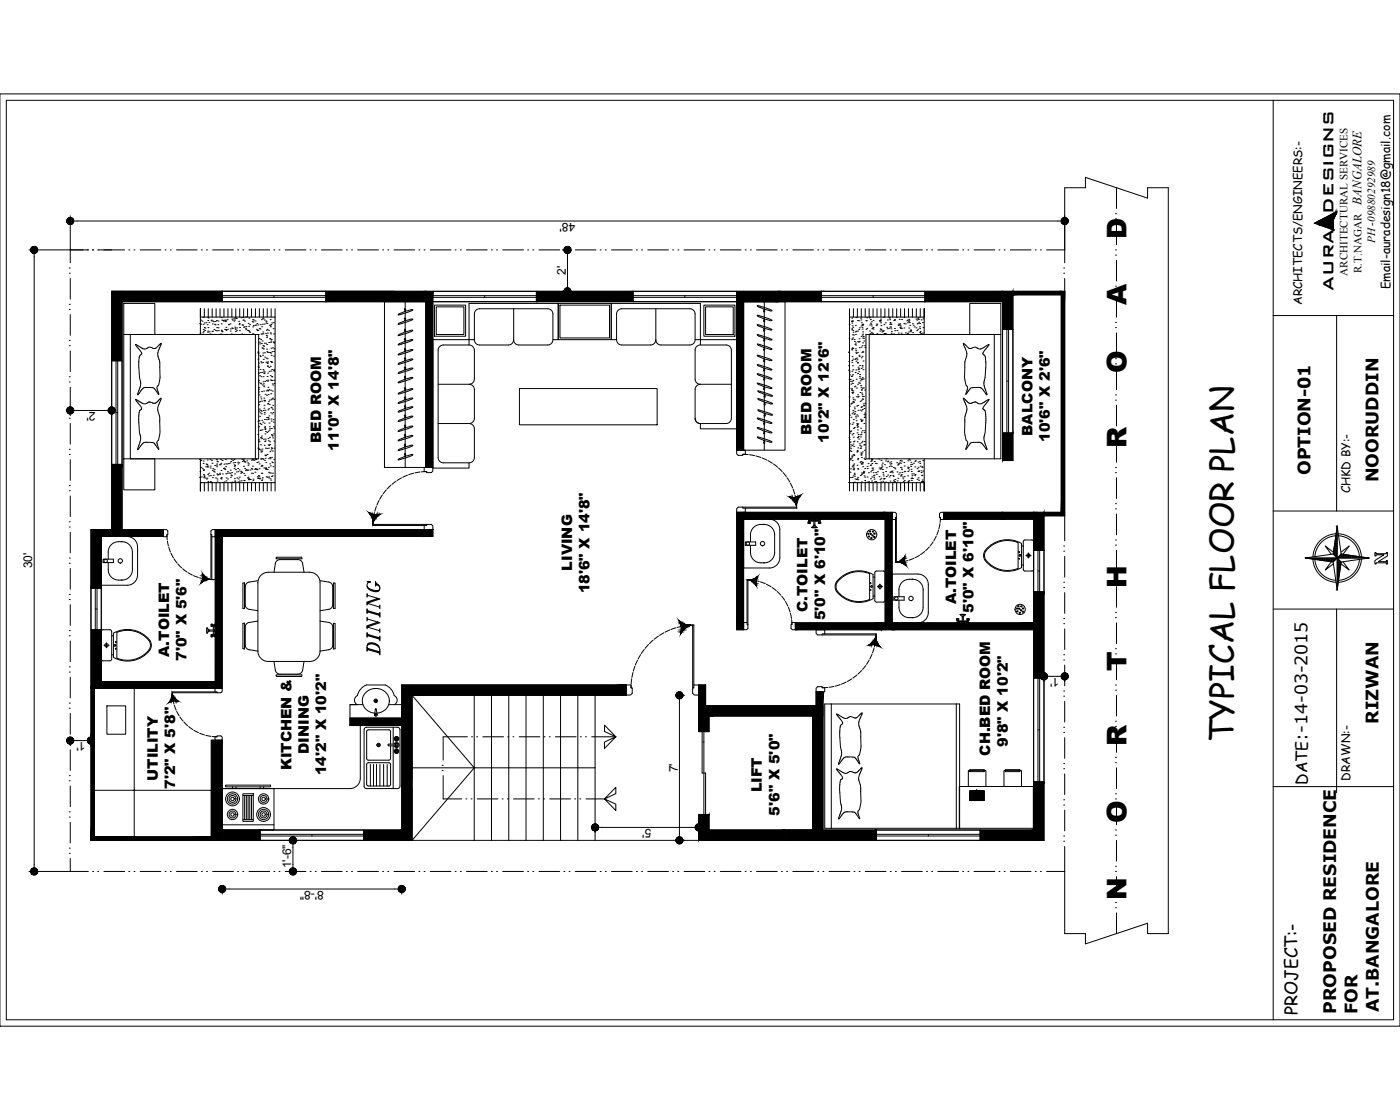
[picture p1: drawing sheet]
<svg xmlns="http://www.w3.org/2000/svg" width="1600mm" height="1280mm" viewBox="0 0 1600 1280" stroke-linecap="round" stroke-linejoin="round" font-family="sans-serif">
<defs><g id="words">
<text font-size="37.5" x="1410" y="848" transform="rotate(-90 1410 848)">TYPICAL FLOOR PLAN</text>
<g font-size="31">
<text x="1287" y="273" transform="rotate(-90 1287 273)">D</text>
<text x="1287" y="349" transform="rotate(-90 1287 349)">A</text>
<text x="1287" y="426" transform="rotate(-90 1287 426)">O</text>
<text x="1287" y="512" transform="rotate(-90 1287 512)">R</text>
<text x="1287" y="672" transform="rotate(-90 1287 672)">H</text>
<text x="1287" y="767" transform="rotate(-90 1287 767)">T</text>
<text x="1287" y="853" transform="rotate(-90 1287 853)">R</text>
<text x="1287" y="941" transform="rotate(-90 1287 941)">O</text>
<text x="1287" y="1028" transform="rotate(-90 1287 1028)">N</text>
</g>
<g font-size="22.3">
<text x="1524" y="244" transform="rotate(-90 1524 244)">DESIGNS</text>
<text x="1524" y="332" transform="rotate(-90 1524 332)">AURA</text>
</g>
<text font-size="19.9" x="1483" y="1160" transform="rotate(-90 1483 1160)">PROJECT:-</text>
<g font-size="19.8">
<text x="1498" y="543" transform="rotate(-90 1498 543)">OPTION-01</text>
<text x="1575" y="551" transform="rotate(-90 1575 551)">NOORUDDIN</text>
<text x="1575" y="827" transform="rotate(-90 1575 827)">RIZWAN</text>
<text x="1576" y="1157" transform="rotate(-90 1576 1157)">AT.BANGALORE</text>
<text x="1527" y="1158" transform="rotate(-90 1527 1158)">PROPOSED RESIDENCE</text>
<text x="1551" y="1158" transform="rotate(-90 1551 1158)">FOR</text>
</g>
<text font-size="18.1" x="1494" y="897" transform="rotate(-90 1494 897)">DATE:-14-03-2015</text>
<g font-size="16.5">
<text x="927" y="497" transform="rotate(-90 927 497)">BED ROOM</text>
<text x="1180" y="498" transform="rotate(-90 1180 498)">BALCONY</text>
<text x="367" y="506" transform="rotate(-90 367 506)">BED ROOM</text>
<text x="947" y="506" transform="rotate(-90 947 506)">10'2&quot; X 12'6&quot;</text>
<text x="1200" y="505" transform="rotate(-90 1200 505)">10'6&quot; X 2'6&quot;</text>
<text x="387" y="515" transform="rotate(-90 387 515)">11'0&quot; X 14'8&quot;</text>
<text x="654" y="652" transform="rotate(-90 654 652)">LIVING</text>
<text x="674" y="678" transform="rotate(-90 674 678)">18'6&quot; X 14'8&quot;</text>
<text x="1093" y="691" transform="rotate(-90 1093 691)">A.TOILET</text>
<text x="923" y="699" transform="rotate(-90 923 699)">C.TOILET</text>
<text x="1113" y="701" transform="rotate(-90 1113 701)">5'0&quot; X 6'10&quot;</text>
<text x="943" y="709" transform="rotate(-90 943 709)">5'0&quot; X 6'10&quot;</text>
<text x="193" y="751" transform="rotate(-90 193 751)">A.TOILET</text>
<text x="213" y="755" transform="rotate(-90 213 755)">7'0&quot; X 5'6&quot;</text>
<text x="1152" y="854" transform="rotate(-90 1152 854)">9'8&quot; X 10'2&quot;</text>
<text x="353" y="861" transform="rotate(-90 353 861)">DINING</text>
<text x="1132" y="864" transform="rotate(-90 1132 864)">CH.BED ROOM</text>
<text x="333" y="880" transform="rotate(-90 333 880)">KITCHEN &amp;</text>
<text x="373" y="886" transform="rotate(-90 373 886)">14'2&quot; X 10'2&quot;</text>
<text x="180" y="892" transform="rotate(-90 180 892)">UTILITY</text>
<text x="200" y="902" transform="rotate(-90 200 902)">7'2&quot; X 5'8&quot;</text>
<text x="871" y="906" transform="rotate(-90 871 906)">LIFT</text>
<text x="891" y="932" transform="rotate(-90 891 932)">5'6&quot; X 5'0&quot;</text>
</g>
<text font-size="14.8" x="1556" y="234" transform="rotate(-90 1556 234)">BANGALORE</text>
<text font-size="13.9" x="1589" y="331" transform="rotate(-90 1589 331)">Email-auradesign18@gmail.com</text>
<g font-size="13.8">
<text x="657" y="255" transform="rotate(180 657 255)">48'</text>
<text x="647" y="314" transform="rotate(-90 647 314)">2'</text>
<text x="109" y="471" transform="rotate(180 109 471)">2'</text>
<text x="37" y="650" transform="rotate(-90 37 650)">30'</text>
<text x="1210" y="775" transform="rotate(180 1210 775)">1'</text>
<text x="98" y="848" transform="rotate(180 98 848)">1'</text>
<text x="774" y="883" transform="rotate(-90 774 883)">7'</text>
<text x="744" y="948" transform="rotate(180 744 948)">5'</text>
<text x="333" y="992" transform="rotate(-90 333 992)">1'-6&quot;</text>
<text x="370" y="1018" transform="rotate(180 370 1018)">8'-8&quot;</text>
</g>
<g font-size="13.6">
<text x="1488" y="349" transform="rotate(-90 1488 349)">ARCHITECTS/ENGINEERS:-</text>
<text x="1543" y="563" transform="rotate(-90 1543 563)">CHKD BY:-</text>
<text x="1543" y="892" transform="rotate(-90 1543 892)">DRAWN:-</text>
</g>
<g font-size="12.7">
<text x="1571" y="278" transform="rotate(-90 1571 278)">PH -09880292989</text>
<text x="1540" y="315" transform="rotate(-90 1540 315)">ARCHITECTURAL SERVICES</text>
<text x="1556" y="312" transform="rotate(-90 1556 312)">R.T.NAGAR</text>
</g>
</g></defs>
<g fill="none" stroke="#000" stroke-width="1.14">
<path d="M0 107h1600v1066h-1600M7 115h1586v1050h-1586zM1455 115v1050M1276 215v23M80 247v53M84 253h1129M1276 244h.1M1276 250h.1M1276 256v24M1502 255l25-13v2a19 19 0 0 0-3 19zM1522 260l-14-5 16-9-2 7v7M1525 245l-3 8v7"/>
<path d="M1525 245l-18 10 16 5M33 286h68M39 290v702M101 286h.1M107 286h.1M113 286h.1M113 286h29M148 286h.1M154 286h.1M160 286h24M190 286h.1M196 286h.1"/>
<path d="M202 286h23M231 286h.1M237 286h.1M243 286h24M273 286h.1M279 286h.1M284 286h24M314 286h.1M320 286h.1M326 286h24M356 286h.1M361 286h.1"/>
<path d="M367 286h24M397 286h.1M403 286h.1M409 286h23M438 286h.1M444 286h.1M450 286h24M480 286h.1M486 286h.1M492 286h23M521 286h.1M527 286h.1"/>
<path d="M533 286h24M563 286h.1M569 286h.1M574 286h24M604 286h.1M610 286h.1M616 286h24M643 286h5M646 286h.1M648 290v39M651 286h.1M657 286h24"/>
<path d="M687 286h.1M693 286h.1M699 286h23M728 286h.1M734 286h.1M740 286h24M770 286h.1M776 286h.1M782 286h23M811 286h.1M817 286h.1M823 286h24"/>
<path d="M853 286h.1M859 286h.1M865 286h23M894 286h.1M900 286h.1M906 286h24M936 286h.1M941 286h.1M947 286h24M977 286h.1M983 286h.1M989 286h23"/>
<path d="M1018 286h.1M1024 286h.1M1030 286h24M1060 286h.1M1066 286h.1M1072 286h23M1101 286h.1M1107 286h.1M1113 286h24M1143 286h.1M1149 286h.1M1155 286h23"/>
<path d="M1184 286h.1M1190 286h.1M1196 286h21M1276 286h.1M1276 292h.1M1276 297v24M80 306h.1M80 312h.1M80 318v24M1217 312h.1M1217 306h.1M1217 300v-85h23v-12l71 23v-11h24v852h-24v-12l-71 24v-12h-23v-100"/>
<path d="M1217 318v15M128 333v272h-24v355h1089v-375M254 333h118v12h-118zM254 340h118M254 338h118M313 338v2M451 333h-323h1030M495 333h118v12h-118zM495 340h118M495 338h118M554 338v2M643 333h5"/>
<path d="M723 333h119v12h-119zM723 340h119M723 338h119M783 338v2M939 333h118v12h-118zM939 340h118M939 338h118M998 338v2M1158 333v193h-12v-181h-296h39M1158 337h55v248h-134v8h102v119h-162v-127h-177v135h8v-127h161v119h-102v8h272v228h-241v-157h-7v15h-127v-23h-8v53h12v-18h119v130h-119v-17h-12v29M1158 333h59M1217 333v256h-24"/>
<path d="M1276 327h.1M1276 333h.1M1276 339v24M80 348h.1M80 354h.1M80 360v23M141 347h36v35h-36zM229 353v9v-9M233 353v9M238 353v9M242 353v9M247 353v9"/>
<path d="M251 353v9M256 353v9M260 353v9M265 353v9M269 353v9M274 353v9M278 353v9M283 353v9M287 353v9M292 353v9M296 353v9M301 353v9"/>
<path d="M305 353v9M310 353v9M314 353v9M439 345h48v189h-48zM463 345v189M464 354l-2-1 1 3-7 2-1 2 11-3 6-3h-2l-7 2M497 349h35v35h-35zM499 351h31v31h-31zM587 353v35a6 6 0 0 0 6 6h33a6 6 0 0 0 6-6M638 347v41h-6v-29a6 6 0 0 0-6-6h-78a6 6 0 0 0-6 6M638 347h-102v41h6v-29M638 347h60v41h-60z"/>
<path d="M640 349h57v37h-57zM698 347h102v41h-6v-29a6 6 0 0 0-6-6h-77a6 6 0 0 0-6 6v29h-7zM749 353v35M804 349h36v35h-36zM806 351h32v31h-32zM842 345h-347v190h41v-6h-29a6 6 0 0 1-6-6M842 345v169h8M850 345h47v169h-47zM850 345v169M873 354l8 1h1l-6-3-11-3 2 2 6 3v2l1-1M873 345v169M971 353v9"/>
<path d="M975 353v9M980 353v9M984 353v9M989 353v9M993 353v9M998 353v9M1002 353v9M1007 353v9M1011 353v9M1016 353v9M1020 353v9M1025 353v9"/>
<path d="M1029 353v9M1034 353v9M1038 353v9M1043 353v9M1047 353v9M1052 353v9M1056 353v9v-9M1108 347h36v35h-36zM229 370h.1M230 366h.1M231 370h.1M232 367h.1"/>
<path d="M233 362h.1M233 371h.1M233 376h.1M234 379h.1M235 369h.1M235 374h.1M235 378h.1M235 375h.1M237 369h.1M238 371h.1M238 380h.1M238 363h.1"/>
<path d="M239 366h.1M239 378h.1M239 374h.1M239 363h.1M240 368h.1M240 379h.1M242 367h.1M242 366h.1M243 379h.1M244 370h.1M244 378h.1M244 367h.1"/>
<path d="M245 368h.1M246 376h.1M246 371h.1M247 371h.1M247 367h.1M247 378h.1M248 366h.1M249 378h.1M249 374h.1M250 371h.1M250 367h.1M250 375h.1"/>
<path d="M251 378h.1M254 377h.1M254 370h.1M254 363h.1M254 378h.1M254 379h.1M255 366h.1M255 379h.1M256 366h.1M256 367h.1M258 366h.1M258 376h.1"/>
<path d="M258 367h.1M259 368h.1M259 366h.1M259 377h.1M259 374h.1M259 378h.1M261 365h.1M261 376h.1M262 371h.1M264 370h.1M264 378h.1M264 376h.1"/>
<path d="M266 375h.1M266 365h.1M267 366h.1M267 375h.1M268 364h.1M268 367h.1M269 366h.1M269 374h.1M270 375h.1M270 363h.1M270 376h.1M270 379h.1"/>
<path d="M270 364h.1M271 364h.1M272 378h.1M272 375h.1M274 367h.1M274 371h.1M274 370h.1M275 378h.1M275 374h.1M277 363h.1M278 371h.1M278 372h.1"/>
<path d="M279 363h.1M279 366h.1M279 374h.1M280 374h.1M281 367h.1M282 362h.1M282 375h.1M282 376h.1M282 373h.1M284 377h.1M285 370h.1M285 378h.1"/>
<path d="M285 373h.1M286 363h.1M286 379h.1M286 380h.1M286 371h.1M289 367h.1M290 365h.1M290 374h.1M290 368h.1M291 372h.1M291 366h.1M293 372h.1"/>
<path d="M293 367h.1M294 371h.1M294 376h.1M295 370h.1M295 378h.1M296 371h.1M296 377h.1M297 375h.1M298 376h.1M299 371h.1M300 365h.1M300 373h.1"/>
<path d="M301 371h.1M301 364h.1M302 379h.1M302 364h.1M303 370h.1M303 366h.1M305 367h.1M305 369h.1M305 368h.1M305 377h.1M306 370h.1M306 376h.1"/>
<path d="M308 377h.1M309 372h.1M310 372h.1M310 365h.1M310 373h.1M311 371h.1M312 369h.1M313 376h.1M314 369h.1M464 364h-2l1 2-7 3-1 2 11-3 6-3-2-1-7 2M464 377l-2-1 1 3-7 3-1 1 11-3 6-2-2-1-7 2M873 375l8 2h1l-5-3-12-3 1 1 7 3v3l1-1"/>
<path d="M873 365l8 2 1-1-5-2-12-4 1 2 7 3v2l1-1M971 371h.1M974 367h.1M974 377h.1M974 369h.1M974 364h.1M975 376h.1M975 367h.1M975 372h.1M976 367h.1M976 378h.1M976 374h.1"/>
<path d="M976 380h.1M979 379h.1M979 372h.1M979 363h.1M981 366h.1M981 378h.1M983 377h.1M983 367h.1M983 375h.1M985 364h.1M985 366h.1M985 372h.1"/>
<path d="M985 369h.1M986 374h.1M986 371h.1M986 376h.1M987 372h.1M987 379h.1M987 371h.1M991 376h.1M991 366h.1M991 367h.1M992 363h.1M992 375h.1"/>
<path d="M994 363h.1M995 378h.1M995 371h.1M995 363h.1M996 369h.1M996 365h.1M997 371h.1M997 373h.1M997 368h.1M997 380h.1M997 376h.1M998 375h.1"/>
<path d="M999 376h.1M999 366h.1M999 374h.1M1002 372h.1M1003 370h.1M1003 371h.1M1006 367h.1M1006 366h.1M1006 378h.1M1007 366h.1M1007 376h.1M1007 367h.1"/>
<path d="M1007 369h.1M1007 365h.1M1008 377h.1M1008 372h.1M1009 377h.1M1009 379h.1M1010 379h.1M1011 378h.1M1011 362h.1M1011 371h.1M1013 369h.1M1014 374h.1"/>
<path d="M1015 376h.1M1015 366h.1M1017 363h.1M1017 375h.1M1018 363h.1M1018 365h.1M1018 371h.1M1018 374h.1M1018 369h.1M1018 370h.1M1019 374h.1M1019 376h.1"/>
<path d="M1019 371h.1M1020 379h.1M1022 366h.1M1023 375h.1M1023 365h.1M1023 366h.1M1023 378h.1M1026 363h.1M1026 378h.1M1028 370h.1M1028 372h.1M1029 365h.1"/>
<path d="M1029 370h.1M1029 374h.1M1030 372h.1M1030 374h.1M1030 375h.1M1031 375h.1M1031 365h.1M1034 370h.1M1034 363h.1M1034 375h.1M1036 370h.1M1037 366h.1"/>
<path d="M1038 366h.1M1038 369h.1M1039 367h.1M1039 379h.1M1040 375h.1M1040 365h.1M1040 367h.1M1040 369h.1M1041 372h.1M1041 378h.1M1041 377h.1M1042 379h.1"/>
<path d="M1042 377h.1M1044 370h.1M1045 372h.1M1046 374h.1M1048 375h.1M1048 365h.1M1049 366h.1M1049 378h.1M1049 370h.1M1050 369h.1M1050 364h.1M1050 376h.1"/>
<path d="M1050 363h.1M1051 365h.1M1051 368h.1M1052 374h.1M1052 370h.1M1052 376h.1M1052 380h.1M1053 379h.1M1054 366h.1M1055 369h.1M1056 374h.1M1056 364h.1"/>
<path d="M1146 376h12v119h-12zM1151 376v119M1153 376v119M1276 368h.1M1276 374h.1M1455 361h138M1527 361v223M80 389h.1M80 395h.1M141 382v142M149 382h147v142h-147zM229 382v-20h85v190h-85v-28"/>
<path d="M230 381h.1M233 380h.1M241 382h.1M243 382h.1M253 382h.1M260 382h.1M265 382h.1M270 382h.1M277 382h.1M280 382h.1M290 382h.1M292 382v142"/>
<path d="M296 382h.1M297 387h.1M298 391h.1M298 393h.1M299 388h.1M299 382h.1M300 393h.1M300 382h.1M300 398h.1M301 390h.1M301 398h.1M302 395h.1"/>
<path d="M302 382h.1M302 399h.1M302 396h.1M303 392h.1M305 381h.1M305 392h.1M305 383h.1M306 386h.1M306 399h.1M306 394h.1M306 384h.1M307 381h.1"/>
<path d="M308 391h.1M309 387h.1M310 380h.1M310 391h.1M310 382h.1M311 390h.1M311 398h.1M311 388h.1M313 398h.1M313 391h.1M314 391h.1M314 382h.1"/>
<path d="M314 392h.1M314 399h.1M464 388l-2-1 1 3-7 3-1 1 11-3 6-3h-2l-7 2M464 399l-2-1 1 3-7 3-1 2 12-4 5-2-2-1-7 2M495 388h41v6h-29a6 6 0 0 0-6 6v123M536 394a6 6 0 0 1 6 6M542 388a6 6 0 0 0 6 6h33a6 6 0 0 0 6-6M705 388a6 6 0 0 0 5 6h34a6 6 0 0 0 5-6M749 388a6 6 0 0 0 6 6h33a6 6 0 0 0 6-6M800 394a6 6 0 0 0-6 6v33a6 6 0 0 0 6 6M842 388h-42v6h30a6 6 0 0 1 6 6v78a6 6 0 0 1-6 6h-30v6h42M873 397l8 2h1l-5-2-12-4 1 1 7 4v2l1-1"/>
<path d="M873 387l8 2 1-1-6-3-11-3 2 2 6 3v3l1-1M971 386h.1M974 399h.1M975 388h.1M975 400h.1M975 387h.1M975 398h.1M975 383h.1M976 386h.1M976 398h.1M976 383h.1M977 388h.1"/>
<path d="M978 390h.1M978 393h.1M979 392h.1M979 382h.1M979 399h.1M979 394h.1M981 391h.1M982 391h.1M983 387h.1M983 390h.1M983 397h.1M985 385h.1"/>
<path d="M985 397h.1M986 383h.1M986 395h.1M987 392h.1M987 386h.1M987 382h.1M988 385h.1M988 387h.1M988 390h.1M989 395h.1M989 397h.1M991 382h.1"/>
<path d="M993 382v142M995 382h.1M996 381h.1M998 381h.1M1003 381h.1M1006 382h.1M1011 381h.1M1013 381h.1M1019 381h.1M1022 382h.1M1028 381h.1M1031 381h.1"/>
<path d="M1036 380h.1M1038 382h.1M1038 381h.1M1044 380h.1M1053 382h.1M1053 381h.1M1055 381h.1M1056 382v-20h-85v190h85v-28M1144 382v142h-154v-142h146v142M1276 380v24M80 401v24M128 412h11v119h-11z"/>
<path d="M133 412v119M135 412v119M296 402h.1M296 410h.1M296 403h.1M296 404h.1M296 419h.1M296 420h.1M297 415h.1M298 407h.1M299 407h.1M299 413h.1"/>
<path d="M300 415h.1M301 406h.1M301 403h.1M301 414h.1M302 411h.1M303 403h.1M304 408h.1M305 414h.1M305 409h.1M306 415h.1M306 402h.1M306 410h.1"/>
<path d="M307 403h.1M307 418h.1M307 415h.1M307 419h.1M307 414h.1M308 403h.1M308 420h.1M310 403h.1M310 419h.1M310 413h.1M310 404h.1M311 406h.1"/>
<path d="M311 413h.1M311 414h.1M312 402h.1M314 407h.1M314 402h.1M464 410l-2-1 1 3-7 3-1 1 11-3 6-3h-2l-7 2M542 400v33M873 410l8 2h1l-6-3-11-3 2 2 6 2v3l1-1M971 418h.1M971 403h.1M971 402h.1M971 413h.1"/>
<path d="M975 412h.1M975 414h.1M975 408h.1M975 418h.1M976 410h.1M978 411h.1M979 410h.1M979 401h.1M979 403h.1M979 413h.1M979 404h.1M980 409h.1"/>
<path d="M981 411h.1M981 414h.1M981 403h.1M981 415h.1M982 420h.1M983 406h.1M983 407h.1M983 418h.1M985 409h.1M986 403h.1M986 418h.1M986 407h.1"/>
<path d="M986 419h.1M987 402h.1M987 413h.1M1276 410h.1M1276 416h.1M80 431h.1M80 436h.1M296 427h.1M296 437h.1M297 435h.1M298 429h.1M298 426h.1"/>
<path d="M298 422h.1M298 438h.1M299 439h.1M299 431h.1M300 426h.1M301 440h.1M302 422h.1M302 436h.1M302 431h.1M302 439h.1M302 424h.1M302 426h.1"/>
<path d="M303 427h.1M303 425h.1M304 436h.1M305 435h.1M306 430h.1M307 436h.1M307 426h.1M307 434h.1M309 424h.1M310 429h.1M310 434h.1M311 424h.1"/>
<path d="M311 435h.1M312 430h.1M312 422h.1M312 431h.1M312 439h.1M312 435h.1M313 440h.1M314 424h.1M314 422h.1M314 434h.1M314 438h.1M464 421l-2-1 1 2-7 3-1 2 11-3 6-3-2-1-7 2"/>
<path d="M464 431l-2-1 1 3-7 3-1 1 11-3 6-2-2-1-7 2M501 439h35M536 439a6 6 0 0 1 6 6M542 433a6 6 0 0 1-6 6M800 439a6 6 0 0 0-6 6v33a6 6 0 0 0 6 6M800 439h36M873 431l8 2h1l-5-3-12-3 1 1 7 4v2l1-1M873 421l8 2h1l-5-3-12-3 1 1 7 3v3l1-1M971 423h.1M971 434h.1M972 425h.1M972 428h.1"/>
<path d="M973 434h.1M973 436h.1M973 439h.1M974 430h.1M975 424h.1M975 436h.1M975 438h.1M975 428h.1M976 423h.1M976 435h.1M978 426h.1M979 423h.1"/>
<path d="M980 433h.1M981 427h.1M981 439h.1M982 422h.1M982 437h.1M982 425h.1M983 430h.1M983 438h.1M984 428h.1M984 432h.1M984 435h.1M985 421h.1"/>
<path d="M985 433h.1M985 434h.1M986 433h.1M986 432h.1M987 422h.1M988 433h.1M1151 436h2M1276 422v23M80 442v24M179 442l2 9-6-8M180 442l1-2a49 49 0 0 0 2-21l-1-7a15 15 0 0 1 1-17l1-3-1 1a11 11 0 0 1-8 5h-1a5 5 0 0 0-7 1 18 18 0 0 1-12-5l1 1a18 18 0 0 1 6 10 6 6 0 0 0-3 6v21a20 20 0 0 1-1 17l-1 2 1-1a13 13 0 0 1 9-7h8M296 445h.1"/>
<path d="M297 448h.1M297 443h.1M297 451h.1M297 459h.1M298 459h.1M299 454h.1M299 456h.1M300 447h.1M300 458h.1M302 447h.1M303 441h.1M303 442h.1"/>
<path d="M303 455h.1M303 457h.1M303 458h.1M304 458h.1M304 451h.1M305 447h.1M306 452h.1M306 446h.1M307 447h.1M307 446h.1M307 443h.1M308 451h.1"/>
<path d="M308 459h.1M308 445h.1M309 457h.1M310 446h.1M311 450h.1M311 457h.1M312 456h.1M312 447h.1M313 455h.1M314 456h.1M464 444l-2-1 1 3-7 3-1 1 11-3 6-3h-2l-7 2M464 455l-2-1 1 3-7 3-1 1 11-3 6-3h-2l-7 2"/>
<path d="M542 445v33M594 444h157v41h-157zM873 442l8 2h1l-5-3-12-3 1 1 7 3v3l1-1M874 451l7 2h2l-6-3-11-3 1 1 7 3-1 3 2-1M874 460l7 2 2-1-6-2-11-3 1 1 7 3-1 3 2-1M971 454h.1M972 444h.1M974 445h.1M974 444h.1M975 446h.1M975 448h.1M975 449h.1"/>
<path d="M976 449h.1M976 455h.1M976 447h.1M976 459h.1M976 457h.1M976 460h.1M978 442h.1M978 457h.1M978 441h.1M980 453h.1M980 443h.1M981 451h.1"/>
<path d="M981 454h.1M982 453h.1M984 448h.1M984 459h.1M985 441h.1M985 443h.1M985 445h.1M985 457h.1M985 446h.1M986 449h.1M986 451h.1M986 444h.1"/>
<path d="M986 456h.1M986 453h.1M987 456h.1M988 453h.1M988 443h.1M989 446h.1M1105 442l-1-2a49 49 0 0 1-1-21v-7a15 15 0 0 0-1-17l-1-3 1 1a11 11 0 0 0 8 5h1a5 5 0 0 1 7 1 18 18 0 0 0 12-5l-1 1a18 18 0 0 0-6 10 6 6 0 0 1 3 6v21a20 20 0 0 0 2 17v2l-1-1a13 13 0 0 0-9-7h-8M1106 442l-2 9 6-8M1276 451h.1M1276 457h.1M80 472h.1M80 478h.1"/>
<path d="M80 469v6M84 469h40M133 472h2M297 470h.1M297 462h.1M298 468h.1M298 476h.1M298 472h.1M299 469h.1M300 470h.1M300 473h.1M302 469h.1"/>
<path d="M303 466h.1M303 463h.1M303 471h.1M303 473h.1M303 479h.1M304 469h.1M306 480h.1M306 477h.1M307 462h.1M307 477h.1M307 468h.1M307 461h.1"/>
<path d="M308 479h.1M308 478h.1M308 467h.1M308 475h.1M309 462h.1M310 472h.1M311 465h.1M311 479h.1M311 466h.1M312 473h.1M312 468h.1M313 463h.1"/>
<path d="M313 471h.1M313 480h.1M464 465l-2-1 1 3-7 3-1 1 12-3 5-3h-2l-7 2M464 475l-2-1 1 3-7 3-1 2 12-4 5-2-2-1-7 2M542 478a6 6 0 0 1-6 6M874 473l7 2 2-1-5-2-12-4 1 2 7 3-1 2h2M972 464h.1M972 474h.1M973 462h.1M974 477h.1M974 461h.1M975 461h.1"/>
<path d="M975 473h.1M976 469h.1M976 471h.1M976 479h.1M977 473h.1M977 465h.1M978 467h.1M978 473h.1M978 470h.1M979 476h.1M979 478h.1M980 464h.1"/>
<path d="M980 474h.1M981 463h.1M981 475h.1M982 469h.1M984 469h.1M984 479h.1M985 465h.1M985 470h.1M986 465h.1M986 468h.1M988 462h.1M988 464h.1"/>
<path d="M988 474h.1M988 467h.1M989 477h.1M989 472h.1M989 476h.1M989 474h.1M990 461h.1M1276 463v24M80 484v24M296 497h.1M296 482h.1M297 488h.1"/>
<path d="M297 481h.1M298 484h.1M298 492h.1M299 492h.1M299 485h.1M300 498h.1M300 480h.1M301 491h.1M301 482h.1M303 484h.1M303 489h.1M304 488h.1"/>
<path d="M304 496h.1M304 491h.1M304 490h.1M304 493h.1M306 494h.1M307 493h.1M309 483h.1M309 492h.1M309 488h.1M309 500h.1M309 490h.1M311 481h.1"/>
<path d="M311 490h.1M311 497h.1M312 497h.1M312 498h.1M314 482h.1M314 488h.1M314 496h.1M314 489h.1M464 487l-2-1 1 3-5 2a2.6 2.6 0 0 0-3 2l11-3 6-3h-2l-7 2M464 498l-2-1 1 2-7 3-1 2 12-4 5-2h-2l-7 1M501 484h35M536 484a6 6 0 0 1 6 6"/>
<path d="M542 490v33M873 493l8 2 1-1-6-2-11-3 1 1 7 3v3l1-1M873 482l8 2h1l-5-3-12-3 1 1 7 3v3l1-1M972 484h.1M972 495h.1M973 493h.1M973 492h.1M975 485h.1M975 497h.1M976 483h.1M976 495h.1M976 500h.1"/>
<path d="M976 490h.1M977 489h.1M979 481h.1M980 484h.1M980 486h.1M981 495h.1M981 488h.1M981 485h.1M981 491h.1M981 500h.1M981 484h.1M982 497h.1"/>
<path d="M982 499h.1M984 497h.1M984 499h.1M985 489h.1M985 496h.1M985 481h.1M985 482h.1M985 494h.1M986 480h.1M987 492h.1M988 484h.1M989 494h.1"/>
<path d="M989 492h.1M1276 493h.1M1276 499h.1M80 513h.1M80 519h.1M179 505l2 8-6-7M180 504l1-1a57 57 0 0 0 2-24l-1-4a16 16 0 0 1 2-18v-2h-1a11 11 0 0 1-8 6l-1-1a5 5 0 0 0-7 1 18 18 0 0 1-12-5v1l6 8a3 3 0 0 1-2 4l-1 10 1 15a20 20 0 0 1-1 18l-1 2 1-1a13 13 0 0 1 9-8l8 1M296 512h.1M297 513h.1M297 503h.1M297 505h.1M297 514h.1"/>
<path d="M299 500h.1M299 514h.1M299 508h.1M299 517h.1M300 500h.1M300 516h.1M300 501h.1M300 515h.1M301 513h.1M302 502h.1M303 509h.1M304 505h.1"/>
<path d="M304 504h.1M304 502h.1M304 512h.1M306 512h.1M306 520h.1M307 501h.1M307 508h.1M308 504h.1M308 512h.1M308 509h.1M309 505h.1M309 508h.1"/>
<path d="M310 516h.1M311 514h.1M311 512h.1M312 512h.1M312 515h.1M313 500h.1M314 504h.1M314 512h.1M464 509l-2-1 1 2-7 4-1 1 12-4 5-2h-2l-7 2M464 519l-2-1 1 3-7 3-1 2 11-3 6-3-2-1-7 2M842 514h10v5h-3v1h-5l-2-1zM849 519l6 1"/>
<path d="M857 520l5 1M873 504l8 2 1-1-6-3-11-3 2 2 6 3v2l1-1M971 500h.1M972 502h.1M972 505h.1M973 515h.1M973 505h.1M973 511h.1M973 513h.1M973 508h.1M974 516h.1M975 509h.1"/>
<path d="M976 507h.1M976 520h.1M976 505h.1M977 510h.1M977 520h.1M977 504h.1M980 517h.1M981 515h.1M981 505h.1M981 516h.1M981 512h.1M983 502h.1"/>
<path d="M983 507h.1M984 509h.1M984 512h.1M985 518h.1M985 512h.1M985 510h.1M985 520h.1M985 506h.1M987 504h.1M987 516h.1M988 509h.1M989 515h.1"/>
<path d="M989 505h.1M989 508h.1M1105 504l-1-1a57 57 0 0 1-1-24v-4a16 16 0 0 0-2-18v-2h1a11 11 0 0 0 8 6l1-1a5 5 0 0 1 8 1 18 18 0 0 0 11-5v1l-6 8a3 3 0 0 0 2 4l1 10-1 15a20 20 0 0 0 2 18v2l-1-1a13 13 0 0 0-9-8l-8 1M1106 505l-2 8 6-7M1276 505v23M80 525v24M141 524h36v36h-36zM229 525h.1M230 539h.1M231 526h.1M231 534h.1M232 536h.1"/>
<path d="M233 530h.1M233 527h.1M233 538h.1M234 537h.1M236 533h.1M237 530h.1M237 531h.1M238 526h.1M238 531h.1M238 533h.1M238 534h.1M241 525h.1"/>
<path d="M241 533h.1M241 535h.1M243 526h.1M243 529h.1M244 538h.1M244 536h.1M245 539h.1M246 537h.1M246 539h.1M247 532h.1M248 525h.1M249 532h.1"/>
<path d="M249 533h.1M249 530h.1M249 527h.1M250 528h.1M252 531h.1M253 531h.1M253 525h.1M253 530h.1M254 538h.1M255 526h.1M256 536h.1M257 535h.1"/>
<path d="M257 530h.1M258 536h.1M258 537h.1M259 525h.1M259 533h.1M259 530h.1M261 530h.1M261 539h.1M262 530h.1M264 529h.1M264 537h.1M265 527h.1"/>
<path d="M265 525h.1M267 526h.1M267 529h.1M269 536h.1M269 525h.1M269 531h.1M269 533h.1M269 532h.1M270 529h.1M270 537h.1M271 539h.1M273 528h.1"/>
<path d="M273 535h.1M273 530h.1M273 539h.1M274 529h.1M274 537h.1M276 539h.1M277 539h.1M277 540h.1M278 525h.1M278 527h.1M279 525h.1M279 526h.1"/>
<path d="M279 533h.1M280 527h.1M280 528h.1M281 536h.1M281 528h.1M282 538h.1M282 537h.1M283 527h.1M284 538h.1M284 529h.1M284 537h.1M284 532h.1"/>
<path d="M285 530h.1M287 537h.1M288 535h.1M288 526h.1M289 536h.1M289 525h.1M290 533h.1M290 525h.1M291 526h.1M292 536h.1M292 540h.1M293 525h.1"/>
<path d="M293 536h.1M294 525h.1M294 536h.1M294 537h.1M295 529h.1M295 537h.1M296 528h.1M297 530h.1M297 536h.1M299 524h.1M299 525h.1M300 533h.1"/>
<path d="M300 532h.1M301 532h.1M301 524h.1M302 525h.1M303 535h.1M303 526h.1M304 520h.1M304 524h.1M304 536h.1M304 521h.1M305 520h.1M305 535h.1"/>
<path d="M305 528h.1M305 537h.1M307 537h.1M308 534h.1M308 524h.1M308 540h.1M309 530h.1M309 523h.1M310 524h.1M310 532h.1M311 523h.1M312 528h.1"/>
<path d="M312 529h.1M313 533h.1M314 525h.1M480 539l-6 1M485 534h10v4l-2 2h-5v-1h-3zM488 539h-7M495 534h-8v-189h-348v260h48v8h-71v166h130v-174h239M542 523a6 6 0 0 1-6 6M864 521l5 2M871 523l5 3M878 526l5 3M884 530l5 4"/>
<path d="M890 535l4 4M972 525h.1M973 540h.1M973 526h.1M973 524h.1M973 536h.1M974 521h.1M975 523h.1M975 521h.1M975 533h.1M975 526h.1M976 536h.1"/>
<path d="M976 532h.1M976 534h.1M977 537h.1M977 536h.1M977 530h.1M981 532h.1M981 525h.1M981 536h.1M981 524h.1M984 528h.1M985 528h.1M985 530h.1"/>
<path d="M986 523h.1M986 528h.1M987 530h.1M987 529h.1M987 533h.1M988 540h.1M988 539h.1M988 524h.1M989 525h.1M989 535h.1M992 533h.1M992 535h.1"/>
<path d="M993 530h.1M996 532h.1M996 527h.1M996 539h.1M996 531h.1M997 525h.1M997 527h.1M997 538h.1M997 530h.1M998 535h.1M999 537h.1M1000 527h.1"/>
<path d="M1001 530h.1M1003 530h.1M1004 539h.1M1006 525h.1M1006 535h.1M1007 536h.1M1008 534h.1M1008 526h.1M1008 535h.1M1009 531h.1M1009 533h.1M1009 537h.1"/>
<path d="M1009 529h.1M1010 540h.1M1012 531h.1M1013 527h.1M1013 539h.1M1014 524h.1M1014 535h.1M1015 528h.1M1016 527h.1M1017 533h.1M1018 529h.1M1018 540h.1"/>
<path d="M1018 531h.1M1019 539h.1M1019 528h.1M1019 530h.1M1020 539h.1M1020 533h.1M1021 538h.1M1022 534h.1M1023 535h.1M1024 536h.1M1026 529h.1M1026 539h.1"/>
<path d="M1027 531h.1M1028 531h.1M1028 530h.1M1029 528h.1M1030 526h.1M1030 534h.1M1030 529h.1M1031 535h.1M1031 537h.1M1031 527h.1M1032 540h.1M1034 529h.1"/>
<path d="M1034 539h.1M1034 533h.1M1035 539h.1M1038 534h.1M1039 535h.1M1039 527h.1M1039 539h.1M1039 534h.1M1040 525h.1M1040 537h.1M1041 526h.1M1042 531h.1"/>
<path d="M1042 533h.1M1042 528h.1M1042 536h.1M1043 539h.1M1043 531h.1M1045 529h.1M1046 527h.1M1047 534h.1M1047 526h.1M1049 536h.1M1050 539h.1M1050 528h.1"/>
<path d="M1050 534h.1M1051 539h.1M1051 538h.1M1052 528h.1M1052 530h.1M1053 533h.1M1053 538h.1M1055 533h.1M1055 534h.1M1056 526h.1M1056 538h.1M1276 534h.1"/>
<path d="M80 555h.1M229 552v9v-9M229 545h.1M231 551h.1M231 545h.1M233 542h.1M233 552v9M234 546h.1M234 543h.1M234 545h.1M235 546h.1M237 547h.1"/>
<path d="M238 546h.1M238 552v9M238 542h.1M239 550h.1M240 544h.1M240 541h.1M241 550h.1M242 544h.1M242 551h.1M242 552v9M243 551h.1M244 546h.1"/>
<path d="M245 543h.1M247 552v9M247 546h.1M249 542h.1M249 547h.1M249 550h.1M249 543h.1M250 542h.1M251 552v9M252 541h.1M252 542h.1M253 547h.1"/>
<path d="M254 546h.1M254 547h.1M255 551h.1M255 542h.1M256 552v9M257 551h.1M259 541h.1M259 550h.1M260 546h.1M260 552v9M261 541h.1M261 547h.1"/>
<path d="M263 541h.1M264 541h.1M264 551h.1M264 545h.1M265 543h.1M265 552v9M266 544h.1M266 540h.1M266 551h.1M267 551h.1M269 547h.1M269 541h.1"/>
<path d="M269 550h.1M269 551h.1M269 552v9M272 546h.1M273 551h.1M273 547h.1M274 552v9M275 545h.1M275 550h.1M276 541h.1M277 549h.1M278 552v9"/>
<path d="M279 551h.1M280 541h.1M280 549h.1M281 543h.1M283 552v9M284 546h.1M285 545h.1M285 547h.1M285 548h.1M287 548h.1M287 552v9M288 541h.1"/>
<path d="M289 551h.1M290 541h.1M290 549h.1M290 548h.1M291 551h.1M292 552v9M295 545h.1M296 547h.1M296 546h.1M296 543h.1M296 552v9M297 544h.1"/>
<path d="M298 547h.1M298 546h.1M300 541h.1M300 549h.1M300 548h.1M301 546h.1M301 552v9M304 551h.1M305 545h.1M305 552v9M306 545h.1M308 546h.1"/>
<path d="M308 545h.1M309 540h.1M310 547h.1M310 552v9M310 541h.1M311 549h.1M311 545h.1M312 544h.1M313 541h.1M314 552v9M442 560l-4 4M447 554l-4 5"/>
<path d="M453 550l-5 4M459 546l-5 3M466 543l-6 2M473 541l-6 2M895 540l4 5M899 546l4 5M903 552l3 6M906 559l2 6M971 551h.1M971 552v9M973 546h.1M975 546h.1"/>
<path d="M975 552v9M976 544h.1M976 551h.1M977 541h.1M977 542h.1M977 551h.1M978 544h.1M978 547h.1M980 548h.1M980 552v9M980 547h.1M981 546h.1"/>
<path d="M981 548h.1M984 543h.1M984 552v9M985 541h.1M985 542h.1M986 551h.1M987 541h.1M988 541h.1M989 544h.1M989 552v9M989 549h.1M989 545h.1"/>
<path d="M990 551h.1M992 545h.1M992 551h.1M993 552v9M994 540h.1M994 551h.1M996 547h.1M996 551h.1M997 550h.1M997 545h.1M998 552v9M999 540h.1"/>
<path d="M999 544h.1M1000 545h.1M1000 547h.1M1000 543h.1M1000 551h.1M1002 540h.1M1002 550h.1M1002 552v9M1003 542h.1M1006 545h.1M1007 548h.1M1007 552v9"/>
<path d="M1008 551h.1M1008 547h.1M1010 550h.1M1010 542h.1M1010 544h.1M1011 547h.1M1011 552v9M1012 547h.1M1013 551h.1M1014 545h.1M1016 543h.1M1016 552v9"/>
<path d="M1017 545h.1M1018 550h.1M1018 543h.1M1020 552v9M1021 540h.1M1021 543h.1M1022 544h.1M1022 549h.1M1022 551h.1M1023 551h.1M1023 550h.1M1024 548h.1"/>
<path d="M1025 552v9M1026 550h.1M1027 547h.1M1028 542h.1M1029 540h.1M1029 552v9M1030 544h.1M1031 543h.1M1031 542h.1M1033 545h.1M1033 547h.1M1033 550h.1"/>
<path d="M1034 552v9M1034 545h.1M1034 549h.1M1038 552v9M1038 544h.1M1039 551h.1M1039 550h.1M1040 549h.1M1042 547h.1M1043 549h.1M1043 552v9M1043 546h.1"/>
<path d="M1043 542h.1M1043 544h.1M1044 547h.1M1045 542h.1M1046 544h.1M1047 542h.1M1047 552v9M1049 548h.1M1050 546h.1M1051 549h.1M1052 552v9M1054 540h.1"/>
<path d="M1054 551h.1M1054 543h.1M1055 543h.1M1055 550h.1M1055 548h.1M1055 551h.1M1056 551h.1M1056 552v9v-9M1276 540h.1M1276 546v24M80 561h.1M80 567v23"/>
<path d="M430 579l-2 5M433 572l-2 5M437 566l-3 5M849 580h-5l-2 1v4h10v-4M849 580v1h3M849 580h61v1h-58M909 566l1 6M910 573v7M915 566l-4 5-1 7-3-6-5-4h7l6-2M1276 576h.1M80 596h.1M421 586l7 2h7l-6 4-3 6-1-7z"/>
<path d="M427 593l-1 6M428 586l-1 6M488 599h5l2 2v4h-10v-5M488 599v1h-3M488 599h-62v1h59M850 593h29a12 12 0 0 1 12 12v32a12 12 0 0 1-12 12h-29zM873 599a12 12 0 0 1 12 12v20a12 12 0 0 1-12 12M873 599h.1M873 599a14 14 0 0 0-13 5l-2 6v9M923 596h3v2h-3zM924 594l-1-1h3l-1 1M924 594h1"/>
<path d="M924 594v2M924 596v2M925 596v2M925 595h5M925 596h5M925 594v2M930 594l-1-1h3l-1 1v6M930 594h1M930 594v6M931 595h5M931 596h5M935 596h3v2h-3z"/>
<path d="M936 594l-1-1h3l-1 1v2M936 594h1M936 594v2M936 596v2M937 596v2M1024 591v-4l-1-2h-4v9h4M1024 591h-1v3M1024 591v51h-1v-48M1074 587l1-2h4v9h-4v-3h-1zM1074 598l-1 6M1075 591l-1 6M1217 589v29"/>
<path d="M1276 582h.1M1276 587v24M1455 584h138M80 602h.1M80 608v24M139 619a12 12 0 0 1 12 12v20a12 12 0 0 1-12 12M139 619h.1M139 619a14 14 0 0 0-13 4l-2 6v10M187 605h3l2 2v4h-1v2h-4zM191 611v6M191 618l1 6M241 611v-4l2-2h3v8h-4"/>
<path d="M241 611h1v2M241 611v51h1M242 613v49M495 605v8h-241v174h-150M852 619h12v4h-12zM928 603h6M930 601l-2 2M930 601v-1h1v1M930 601h1M931 601l3 2M1066 619l-3 5M1070 613l-3 5"/>
<path d="M1073 606l-2 5M1181 619l-1-2h-9l-1 1-1 1v32l2 1 8 1 2-1v-1M1276 617h.1M1525 620h3M1526 619h2M1526 618h2M1526 617h2M1526 616h2M1526 615h2M1526 614h2M1526 613h2M1527 612h1"/>
<path d="M1527 611h1M1527 609h1M1527 608h1M1527 607h1M1527 606h1M1527 605h1M1528 604h.1M1528 603h.1M1528 602h.1M1528 612a25 25 0 0 0-25 24M1528 610a28 28 0 0 0-28 26M1528 601h.1"/>
<path d="M1528 601l-5 32M1528 601v37M1528 601l5 32M1529 610a28 28 0 0 1 27 28M1530 612a26 26 0 0 1 24 26v-2M80 638h.1M118 639h12v4h-12zM157 625v32a12 12 0 0 1-12 12h-29v-56h29a12 12 0 0 1 12 12M193 625l2 6M195 632l3 6M199 639l3 5M316 637h29v2h-30z"/>
<path d="M858 623v8a12 12 0 0 0 11 12h4M1044 638l-5 2M1051 635l-5 2M1057 630l-5 4M1062 625l-4 4M1129 626a32 32 0 0 1 38-5v28a32 32 0 0 1-43-11 11 11 0 0 1 5-12zM1130 626a31 31 0 0 1 33-6v29a30 30 0 0 1-38-12 10 10 0 0 1 5-11zM1167 624h2M1172 635h6M1175 632v6M1181 629h12v47h-12zM1186 629v47"/>
<path d="M1188 629v47M1217 630h.1M1217 624h.1M1217 636v23M1276 623h.1M1276 629v24M1492 638h.1M1493 638h.1M1494 638h.1M1495 638h.1M1496 638h.1M1497 638h.1"/>
<path d="M1497 638v1M1498 638v1M1499 638v1M1500 638v1M1500 638a28 28 0 0 0 27 27M1501 638v1M1502 638v1M1503 638a25 25 0 0 0 23 25M1503 638v1M1504 638v1M1505 638v2M1506 638v2"/>
<path d="M1507 638v2M1508 638v2M1509 638v2M1510 638v2M1511 638v2M1511 638v3M1512 638v3M1513 638v3M1514 638v3M1515 638v3M1516 638v3M1517 638v3"/>
<path d="M1518 638v3M1519 638v4M1520 638v4M1521 638v4M1522 638v4M1523 638v4M1523 633l5 5h-36M1523 633l-31 5 31 4M1523 631l-9-7 7 9M1524 633h4M1524 632h4M1524 638v4"/>
<path d="M1524 631h4M1524 630h4M1524 629h4M1524 628h4M1524 627h4M1524 638v3M1524 626h4M1524 634h4M1525 625h3M1525 624h3M1525 623h3M1525 622h3"/>
<path d="M1525 638v3M1525 621h3M1525 635h3M1526 638v2M1526 636h2M1527 638v1M1527 636h1M1527 638h.1M1527 637h1M1528 638l-5 4M1528 640h2M1528 639h1"/>
<path d="M1528 638h1M1529 637v1M1529 636v2M1530 636v2M1531 635v3M1532 634v4M1532 633v5M1533 633l32 5h-37M1533 631l9-7-7 9M1533 633l-5 5M1533 633v5M1534 633v5"/>
<path d="M1535 633v5M1535 634v4M1536 634v4M1537 634v4M1538 634v4M1539 634v4M1540 634v4M1541 634v4M1542 634v4M1543 635v3M1544 635v3M1545 635v3"/>
<path d="M1546 635v3M1547 635v3M1548 635v3M1549 635v3M1550 636v2M1551 636v2M1552 636v2M1553 636v2M1553 639a25 25 0 0 1-25 24h2M1554 636v2M1555 636v2M1556 636v2"/>
<path d="M1556 639a28 28 0 0 1-28 26h1M1556 637v1M1557 637v1M1558 637v1M1559 637v1M1560 637v1M1561 637v1M1562 637v1M1563 637v1M1564 638h.1M1565 638l-32 4M1571 631h1v2h12v-2h1v4l-10 7h9v-1h1v3h-1v-1h-12v1h-1v-3l11-7h-10v1h-1z"/>
<path d="M80 644h.1M80 650v23M124 643v8a12 12 0 0 0 11 12h4M203 645l5 4M209 650l4 3M215 654l5 3M221 658l6 2M231 655l4 5 5 2-6 1-4 3 2-6zM315 644l-2 10M346 644l1 10M346 644a5 5 0 0 0-5-5h-21a5 5 0 0 0-5 5M866 658l-2 5v7l-3-4-5-3"/>
<path d="M866 658l-4 3-6 2M873 643h.1M998 659h2M1011 655v-2h-1h-8l-2 1v33l2 1M1019 656h30a12 12 0 0 1 12 12v32a12 12 0 0 1-12 12h-30zM1026 642l5-2 3-5v6l2 6-4-3zM1030 642h-6M1037 641l-5 1M1167 646h2M1186 653h2M1276 658h.1M1521 642l-7 9 9-6"/>
<path d="M1523 642l5 32M1528 642h4M1528 656h3M1528 657h3M1528 657h2M1528 658h2M1528 659h2M1528 660h2M1528 655h3M1528 654h3M1528 653h3M1528 652h3"/>
<path d="M1528 651h3M1528 650h4M1528 649h4M1528 648h4M1528 647h4M1528 646h4M1528 645h4M1528 644h4M1528 643h4M1528 643h5M1528 641h4M1528 641h3"/>
<path d="M1533 642l-5-4v36M1533 642l-5 32M1535 642l7 9-9-6M80 679h.1M104 672h12v48h-12zM109 672v48M111 672v48M139 663h.1M228 660l6 2M235 662h6M242 662h4M278 666h1v29h-1z"/>
<path d="M295 666v78l-10-1a5 5 0 0 1-5-6v-20a5 5 0 0 1 5-6l10-1M295 664l-10 1a5 5 0 0 0-5 5v21a5 5 0 0 0 5 5l10 2M366 666a12 12 0 0 0-12-12h-47a12 12 0 0 0-12 12M366 666v78l10-1a5 5 0 0 0 4-6v-20a5 5 0 0 0-4-6l-10-1M366 664l10 1a5 5 0 0 1 4 5v21a5 5 0 0 1-4 5l-10 2M381 666h2v29h-2zM419 679l1 1-1 2M419 670l1 1 4 2a12 12 0 0 0 9 1l1-1M419 678v4M421 666l-2-2 5 1a4 4 0 0 0-5 3 4 4 0 0 0 3 5l2 2a9 9 0 0 0 9 0 6 6 0 0 0-4-9M421 672l3 2a10 10 0 0 0 9 1M429 667l3 2"/>
<path d="M429 668l4 2 1 1M429 664v6M429 666l2 1M429 665l1 2M430 668l-1 1M431 668l-2 1M855 663h5M862 663l6 2M869 665l6 2M876 668l5 3M882 671l5 4M888 676l4 4"/>
<path d="M959 661a32 32 0 0 1 39-4v27a32 32 0 0 1-43-11 11 11 0 0 1 4-12zM960 662a31 31 0 0 1 34-6v29a30 30 0 0 1-38-12 10 10 0 0 1 4-11zM1003 670h6M1006 667v6M1027 674v8M1043 662a12 12 0 0 1 12 12M1043 662h.1M1043 662a14 14 0 0 0-13 4l-2 4-1 4M1055 674v20a12 12 0 0 1-12 12M1217 671h.1M1217 665h.1M1217 677v24"/>
<path d="M1276 664h.1M1276 670v24M1528 674h.1M1528 661h2M1528 662h2M1528 664h2M1528 665h1M1528 666h1M1528 667h1M1528 668h1M1528 669h1M1528 670h1"/>
<path d="M1528 671h.1M1528 672h.1M1528 673h.1M80 685h.1M80 691v24M109 696h2M419 696v5M419 699l15 4M419 698l15 5M419 698l15 4M419 696l1 2-1 2M419 697l2 1"/>
<path d="M420 680l12 4-13 4v3M420 689l-1 2M421 699l-2 1M421 689l-2 1M432 684l2 1-15 4 14 5M432 685l-13 4M434 692l-1 2 1 1M434 691v5M434 700v5M893 681l4 5M898 687l2 6M901 694l2 5"/>
<path d="M998 681h2M1002 688h8M1011 686v2h-1M1021 682h12v4h-12zM1027 686v8a12 12 0 0 0 12 12h4M1276 700h.1M1455 696h138M1527 696v210M237 717l1 3M237 717v7M238 720h1v1h-1M238 720v1"/>
<path d="M239 720h6M241 714l2-1v3h-2M241 713v3M241 715h4M241 714h2M243 714h2M244 715v5M245 714l1-1v3l-1-1M245 720l1-1v3M245 714v1M245 720v1M246 713v3"/>
<path d="M246 719v3M278 712h1v30l-1-1zM381 712h2v29l-2 1zM419 706l1 1-1 2M419 705v5M420 707l12 4-13 4v4M420 716l-1 2M421 716l-2 1M432 711l2 1-15 4 14 5M432 712l-13 4M433 703l1 1M434 719l-1 2 1 1"/>
<path d="M434 719v4M434 700l-1 3 1 2M434 701l-1 1M765 720l-5 2M772 717l-5 2M775 709l4 8-1 7 4-6 8-4-7-1-8-4M780 716l-6 1M787 715h-6M792 714l-4 1M854 711h-4v9h3l2-2v-4M854 711v3h1M854 711v-48h1v51"/>
<path d="M903 701l1 6M905 708v6M905 711h4v9h-4l-1-2v-4h1zM1043 706h.1M1093 707h3v2h-3zM1094 711l-1 1h3l-1-1M1094 711h1M1094 709v2M1094 707v2M1095 707v2M1095 710h5M1095 709v2"/>
<path d="M1097 702h6M1100 704v1h1v-1M1100 704h1M1100 711h1M1100 705v6M1101 705v6l1 1h-3l1-1M1101 710h5M1103 702l-2 2M1103 702h-6l2 2M1105 707h2v2h-2v-2M1106 711h1M1106 709v2"/>
<path d="M1106 707v2M1107 707v4l1 1h-3l1-1M1217 713h.1M1217 707h.1M1217 719v23M1276 706h.1M1276 712v23M80 721h.1M80 727h.1M80 732v24M116 722l2-2h8l2 2v32l-2 1h-8h-2v-2M119 737h6"/>
<path d="M122 734v6M128 727h2M130 724a32 32 0 0 1 43 10 12 12 0 0 1-6 14 32 32 0 0 1-37 3zM170 732a10 10 0 0 1-4 15 31 31 0 0 1-32 5v-29a32 32 0 0 1 36 9M238 721l-1 3M239 721h6l1 1M241 725h2v3h-2M241 725v3M241 726h4M244 721v5M245 726v1M246 725v3l-1-1h-4"/>
<path d="M246 725v3M246 725l-1 1M419 738a9 9 0 0 1 15 4M419 739l1 2-1 3M419 726l15 4M419 725l15 4M419 723v5M419 723l1 3-1 2M419 724l2 2M420 737a10 10 0 0 1 13 2M421 726l-2 1M433 730l1 1"/>
<path d="M434 727v5M434 728l-1 2 1 2M434 728l-1 1M741 736l-4 5M747 731l-5 4M752 727l-4 3M759 723l-5 3M942 724v-4h-9v4l1 2h5M942 724h-3v2M942 724h59v2h-62M1000 733l-1 6M1001 727l1 7 4 5-7-2h-6l5-4z"/>
<path d="M1001 726v6M128 748h2M295 744a12 12 0 0 0 12 12h47a12 12 0 0 0 12-12M313 756l2 10a5 5 0 0 0 5 4h21a5 5 0 0 0 5-4l1-10M419 744l1-8a9 9 0 0 1 14 6v6M419 742l15 4M419 741l15 5M419 741l15 4M419 740l2 1M421 742l-2 1M433 746l1 1M434 744l-1 2 1 2"/>
<path d="M434 744l-1 1M728 755l-2 5M732 748l-3 5M736 742l-3 5M993 754l-3 5M997 748l-3 5M999 741l-2 5M1217 754h.1M1217 748h.1M1276 741h.1M1276 747h.1M1276 753v24"/>
<path d="M80 762h.1M80 768h.1M80 774v24M315 771h30v2h-29zM722 776l-1 6M723 768l-1 6M726 761l-2 6M967 779l-5 3M973 776l-5 3M979 771l-4 4M985 766l-5 4M989 760l-3 5"/>
<path d="M1181 775h12v118h-12zM1186 775v118M1188 775v118M1197 773h16M1217 760v24M108 787h45v169h-45h133v-53h-133v53zM108 787v169M197 792v5M197 793l3 5 4 3h-5l-6 2 3-4zM198 799l1 6M246 791v-4h8v3l-2 2h-4M246 791h2v1"/>
<path d="M246 791h-49v1h51M419 791a15 15 0 0 1 19-2 15 15 0 0 1 4 20 15 15 0 0 1-19 5 15 15 0 0 1-8-18zM471 795l71 82-71 83zM471 795h245v-12h-257v165h-205v-102h-13v114M542 795v165M562 795v165M581 795v165M601 795v165M621 795v165M641 795v165M660 795v165M680 795v165"/>
<path d="M716 783h5v3h1v6l-2 2h-4zM721 783v3M776 795h6M776 799v157M793 783h5v11h-4l-2-2v-6M793 783v3h-1M793 783v-69h-1v72M933 786l1-1h5v1h3v5h-9zM946 786h-7M953 784l-6 1M960 782l-5 2M1217 796h.1"/>
<path d="M1217 790h.1M1276 783h.1M1276 789h.1M1276 795v23M80 803h.1M80 809h.1M80 815v24M122 807h22v32h-22zM199 806l2 6M202 813l3 5M206 819l3 5M400 805h15"/>
<path d="M429 810l-1 7M430 810l1 7M444 805h15v16h-59v8h59M451 805a6 6 0 0 0 3-5 6 6 0 0 0-4-5l-3-7-7-5h-21l-7 5-4 7a6 6 0 0 0-3 5 6 6 0 0 0 3 5h-8v16h59M942 804h155v143h-155zM950 804v143M1093 804v143M1217 801v24M210 825l4 4M216 830l4 4M222 835l5 2M228 838l6 2"/>
<path d="M400 820h59M412 829v60a12 12 0 0 1-12 12h-146M417 832l2-1h35l3 2v65l-2 3h-36l-3-1v-66zM444 834l2 1v1v14M444 834h-23l-1 1-1 1 1 32 24 1M449 831v19M691 829l13 13-13 13v-7l13-6-13-6zM802 836v47h4v48M804 836v95M1186 834h2M1217 837h.1M1217 831h.1"/>
<path d="M1276 824h.1M1276 830h.1M1276 836v24M80 845h.1M80 851h.1M80 846v6M80 857v23M84 846h16M104 846h4M235 840l6 1M242 842h6M246 842h2v-1h4l2 1v4h-8z"/>
<path d="M444 851l7-1a2 2 0 0 1 3 0 2 2 0 0 1 0 3 2 2 0 0 1-3-1h-7zM446 852v15v1l-2 1M449 852v49M450 850a2.9 2.9 0 0 1 5-1 2.9 2.9 0 0 1 0 5 2.9 2.9 0 0 1-5-2M451 845l2 1M451 859l2 1M452 859h.1M452 858h.1M452 844h.1M452 845h.1M453 857l-2 1M453 842l-2 2"/>
<path d="M453 843h.1M453 845v1M453 857h.1M453 859v1M454 842l1 2M454 857l1 1M454 859h1M454 858h1M454 844h1M454 845h1M455 845l-1 1M455 859l-1 1"/>
<path d="M534 842h-28v27M540 842h.1M546 842h.1M552 842h23M581 842h.1M587 842h.1M593 842h24M623 842h.1M629 842h.1M635 842h23M664 842h.1M670 842h.1"/>
<path d="M676 842h28M804 848h.1M1217 843v24M423 874v24M427 874v24M430 874v24M434 874v24M438 874v24M442 874v24M444 872l2 2v22v2h-2M444 872h-23l-2 2 1 24h24M471 877h209"/>
<path d="M506 875h.1M542 877h.1M980 864l2 9-6-8M981 864l1-2a48 48 0 0 0 2-20l-1-8a15 15 0 0 1 1-16l1-3h-1a11 11 0 0 1-8 5h-1a5 5 0 0 0-7 1 18 18 0 0 1-12-5l1 1a19 19 0 0 1 6 10 7 7 0 0 0-3 8v19a20 20 0 0 1-1 18l-1 1h1a13 13 0 0 1 9-8h8M1108 880h17v2h-17zM1149 880h17v2h-17zM1217 878h.1M1217 873h.1M1276 866h.1M1276 872h.1M1276 877v24M80 886h.1"/>
<path d="M80 892h.1M80 898v24M258 897h51v2h-51zM266 899v2M270 899v2M297 899v2M301 899v2M506 880h.1M506 886v27h22M704 900v7l-13 6 13 6v7l-13-13zM1096 899h85v48h-85zM1107 881h20v18h-20z"/>
<path d="M1147 881h20v18h-20zM1217 884v24M1455 899h138M254 901h59v47h-59zM278 907h11v32h-11zM278 909h11M280 909v28M282 909v28M283 909v28M285 909v28M287 909v28M534 913h.1"/>
<path d="M539 913h.1M545 913h24M575 913h.1M581 913h.1M587 913h23M616 913h.1M622 913h.1M628 913h24M658 913h.1M664 913h.1M670 913h21M1108 904h8v11h-8z"/>
<path d="M1110 914h5M1110 913h5M1110 912h5M1110 911h5M1110 910h5M1110 909h5M1110 908h5M1110 907h5M1110 906h5M1110 905h5M1116 902v13M1116 915h8v-11h-8h8v11h-8h7v-11h-7h8v11h-8h7v-11h-7h8v11h-8"/>
<path d="M1116 904v11M1116 904h-8v11M1116 904h9v11h-9zM1116 915v-11h9v11M1117 904v11h-9v-11h9h-8v11h8h-7v-11h7h-8v11h8h-7v-11h7h-8v11h7M1117 914h5M1117 913h5M1117 912h5M1117 911h5M1117 910h5M1117 909h5M1117 908h5"/>
<path d="M1117 907h5M1117 906h5M1117 905h5M1217 920h.1M1217 914h.1M1276 907h.1M1276 913h.1M1276 919v24M80 928h.1M80 934h.1M80 940v23M278 937h11"/>
<path d="M980 927l2 9-6-8M981 927l1-2a49 49 0 0 0 2-21l-1-7a15 15 0 0 1 1-17l1-3a14 14 0 0 1-8 6l-2-1a5 5 0 0 0-7 2 18 18 0 0 1-12-5l1 1a19 19 0 0 1 6 10 7 7 0 0 0-3 8v19a19 19 0 0 1-1 17l-1 2 1-1a13 13 0 0 1 9-7h8M1217 926v23M108 956h133M254 943h59M297 948h119v12h-119zM297 955h119M297 953h119M356 953v2M684 946h110M1002 948h118v12h-118zM1002 955h118"/>
<path d="M1002 953h118M1061 953v2M1217 955h.1M1276 948h.1M1276 954h.1M80 969h.1M80 975h.1M335 964v28M1217 961h.1M1276 960v24M33 996h68M80 981v15"/>
<path d="M107 996h.1M113 996h.1M119 996h23M148 996h.1M154 996h.1M160 996h24M190 996h.1M196 996h.1M202 996h23M231 996h.1M237 996h.1M243 996h24"/>
<path d="M273 996h.1M279 996h.1M284 996h24M314 996h.1M320 996h.1M326 996h24M356 996h.1M361 996h.1M367 996h24M397 996h.1M403 996h.1M409 996h23"/>
<path d="M438 996h.1M444 996h.1M450 996h24M480 996h.1M486 996h.1M492 996h23M521 996h.1M527 996h.1M533 996h24M563 996h.1M569 996h.1M574 996h24"/>
<path d="M604 996h.1M610 996h.1M616 996h24M646 996h.1M651 996h.1M657 996h24M687 996h.1M693 996h.1M699 996h23M728 996h.1M734 996h.1M740 996h24"/>
<path d="M770 996h.1M776 996h.1M782 996h23M811 996h.1M817 996h.1M823 996h24M853 996h.1M859 996h.1M865 996h23M894 996h.1M900 996h.1M906 996h24"/>
<path d="M936 996h.1M941 996h.1M947 996h24M977 996h.1M983 996h.1M989 996h23M1018 996h.1M1024 996h.1M1030 996h24M1060 996h.1M1066 996h.1M1072 996h23"/>
<path d="M1101 996h.1M1107 996h.1M1113 996h24M1143 996h.1M1149 996h.1M1155 996h23M1184 996h.1M1190 996h.1M1196 996h21M1276 990h.1M1276 996h.1M254 1012v10"/>
<path d="M258 1016h197M459 1012v10M1276 1002v23M1276 1031h.1M1276 1037h.1M1276 1043v24"/>
<circle cx="992" cy="610" r=".7"/>
<circle cx="993" cy="613" r=".7"/>
<circle cx="994" cy="607" r=".7"/>
<circle cx="995" cy="610" r=".7"/>
<circle cx="996" cy="615" r=".7"/>
<circle cx="996" cy="611" r="6"/>
<circle cx="997" cy="612" r=".7"/>
<circle cx="998" cy="607" r=".7"/>
<circle cx="999" cy="614" r=".7"/>
<circle cx="999" cy="610" r=".7"/>
<circle cx="855" cy="621" r="2"/>
<circle cx="871" cy="621" r="2.5"/>
<circle cx="1165" cy="639" r=".5"/>
<circle cx="1165" cy="631" r=".5"/>
<circle cx="1166" cy="635" r="1"/>
<circle cx="1175" cy="635" r="2"/>
<circle cx="121" cy="641" r="2"/>
<circle cx="137" cy="641" r="2.5"/>
<circle cx="995" cy="667" r=".5"/>
<circle cx="995" cy="674" r=".5"/>
<circle cx="996" cy="670" r="1"/>
<circle cx="1006" cy="670" r="2"/>
<circle cx="1024" cy="684" r="2"/>
<circle cx="1041" cy="684" r="2.5"/>
<circle cx="1162" cy="695" r=".7"/>
<circle cx="1163" cy="699" r=".7"/>
<circle cx="1164" cy="693" r=".7"/>
<circle cx="1165" cy="696" r=".7"/>
<circle cx="1166" cy="696" r="6"/>
<circle cx="1167" cy="697" r=".7"/>
<circle cx="1167" cy="693" r=".7"/>
<circle cx="1169" cy="699" r=".7"/>
<circle cx="1169" cy="695" r=".7"/>
<circle cx="1166" cy="700" r=".7"/>
<circle cx="122" cy="737" r="2"/>
<circle cx="131" cy="737" r="1"/>
<circle cx="132" cy="734" r=".5"/>
<circle cx="132" cy="741" r=".5"/>
<circle cx="429" cy="801" r=".1"/>
<circle cx="429" cy="800" r=".1"/>
<circle cx="429" cy="802" r=".1"/>
<circle cx="429" cy="810" r=".5"/>
<circle cx="429" cy="817" r=".6"/>
<circle cx="429" cy="801" r="1.1"/>
<circle cx="429" cy="801" r="2"/>
<circle cx="429" cy="817" r="1.5"/>
<circle cx="430" cy="802" r=".1"/>
<circle cx="430" cy="800" r=".1"/>
<circle cx="430" cy="801" r=".1"/>
<circle cx="433" cy="851" r="1"/>
<circle cx="433" cy="851" r="2"/>
<circle cx="451" cy="844" r=".5"/>
<circle cx="451" cy="858" r=".5"/>
<circle cx="453" cy="846" r=".5"/>
<circle cx="453" cy="856" r=".5"/>
<circle cx="453" cy="842" r=".5"/>
<circle cx="453" cy="858" r="1"/>
<circle cx="453" cy="851" r="1"/>
<circle cx="453" cy="844" r="1"/>
<circle cx="453" cy="844" r="2.7"/>
<circle cx="453" cy="858" r="2.7"/>
<circle cx="455" cy="844" r=".5"/>
<circle cx="455" cy="858" r=".5"/>
<circle cx="453" cy="860" r=".5"/>
<circle cx="266" cy="913" r="8"/>
<circle cx="266" cy="913" r="6"/>
<circle cx="266" cy="913" r="4"/>
<circle cx="266" cy="913" r="2"/>
<circle cx="301" cy="913" r="6"/>
<circle cx="301" cy="913" r="4"/>
<circle cx="301" cy="913" r="2"/>
<circle cx="266" cy="931" r="6"/>
<circle cx="266" cy="931" r="4"/>
<circle cx="266" cy="931" r="2"/>
<circle cx="301" cy="931" r="8"/>
<circle cx="301" cy="931" r="6"/>
<circle cx="301" cy="931" r="4"/>
<circle cx="301" cy="931" r="2"/>
</g>
<g fill="#000" stroke="#000" stroke-width="1.14">
<path d="M1502 255l5-2v4zM1507 255l1-1v1zM1508 255l13-7v11zM1522 255v3zM1522 258v2zM1522 255v2zM1522 247h1l-1 3zM1524 246v2zM1522 260h1zM1522 259v1zM1524 261v2zM903 568l1 1z"/>
<path d="M910 568v4zM910 568v10zM914 567l1-1zM421 586l1 1zM423 586v1zM426 588v9zM427 588v4zM1079 585v8zM1034 635l-1 2zM1033 637h1zM232 656v1zM865 659l1-1z"/>
<path d="M1026 642h8zM1030 642h4zM1034 645h1h-1zM1035 646l1 1zM230 665v1zM232 662h3zM232 662h8zM856 663h8zM861 663h3zM864 668v2zM864 660h1zM775 709l2 1z"/>
<path d="M778 715h4zM778 714h11zM778 723v1zM993 737l1-1zM994 736v1zM1000 730v7zM1000 733v4zM1001 727v10zM1005 738l1 1zM197 793v8zM197 798v3zM198 796v5z"/>
<path d="M193 803l1-1zM202 801h1z"/>
<path d="M76 253h4zM76 253h4l-3 1zM77 254v1l3-2z"/>
<path d="M77 251l-1 1 4 1zM76 252l4 1h-4z"/>
<path d="M77 255l3-2zM77 255l3-2-2 3zM80 253l-2 3h1z"/>
<path d="M77 250l3 3-2-4zM77 250l3 3-3-3zM77 250v1l3 2z"/>
<path d="M80 253l-1 3zM80 253v3h-1zM80 253v3h1z"/>
<path d="M79 249l1 4v-4zM79 249l1 4zM78 249l2 4-1-4z"/>
<path d="M80 253l1 3h1zM80 253l2 3zM80 253l2 3 1-1z"/>
<path d="M82 249l-2 4 2-4zM81 249h1l-2 4zM80 249v4l1-4z"/>
<path d="M80 253l3 2h1zM80 253l4 1v1zM80 253l4 1v-1z"/>
<path d="M80 253l4-2v-1zM83 250h1l-4 3zM82 249l-2 4 3-3z"/>
<path d="M80 253h4zM80 253l4-1v1zM80 253l4-1v-1z"/>
<path d="M1213 252v1h4zM1213 253h4h-4zM1213 253v1l4-1z"/>
<path d="M1213 254v1l4-2zM1213 255l4-2-3 2zM1217 253l-3 2v1z"/>
<path d="M1214 250h-1l4 3zM1213 250l4 3-4-2zM1213 251v1l4 1z"/>
<path d="M1217 253l-3 3h1zM1217 253l-1 3h-1zM1217 253l-1 3h1z"/>
<path d="M1215 249l2 4-1-4zM1214 249h1l2 4zM1214 250l3 3-3-4z"/>
<path d="M1217 253v3zM1217 253l1 3h-1zM1217 253l1 3h1z"/>
<path d="M1217 249v4l1-4zM1217 249v4zM1216 249l1 4v-4z"/>
<path d="M1217 253l2 3v-1zM1217 253l3 2h-1zM1217 253l3 2v-1z"/>
<path d="M1219 250l-2 3 3-3zM1219 249v1l-2 3zM1218 249l-1 4 2-4z"/>
<path d="M1217 253l3 1 1-1zM1217 253h4z"/>
<path d="M1217 253h4v-1zM1217 253l3-2 1 1zM1217 253l3-2v-1z"/>
<path d="M1522 258l-1 1zM1521 256v3z"/>
<path d="M1522 254v4zM1522 254v4z"/>
<path d="M1522 248l-1 8zM1521 248v8z"/>
<path d="M1522 258v2zM1522 258v1z"/>
<path d="M1522 253v7zM1522 253v5z"/>
<path d="M1522 247v7zM1522 248v6z"/>
<path d="M1522 251v6zM1522 251v6z"/>
<path d="M1522 257v3zM1522 257v3z"/>
<path d="M1522 253v6zM1522 253v4z"/>
<path d="M1522 253v6zM1522 253v6z"/>
<path d="M1522 251v4zM1522 251v4z"/>
<path d="M1522 250v3zM1522 250v3z"/>
<path d="M1522 247v5zM1522 247v5z"/>
<path d="M1523 247l-1 3zM1523 247l1-1-1 2z"/>
<path d="M1523 252v10zM1523 252v10z"/>
<path d="M1523 250l-1 2zM1523 250l-1 2z"/>
<path d="M1523 248v4zM1523 248v4z"/>
<path d="M1523 248v2zM1523 248v2z"/>
<path d="M1523 249v7zM1523 249v7z"/>
<path d="M1523 249v6zM1523 249v6z"/>
<path d="M1524 248l-1 6zM1524 248l-1 6z"/>
<path d="M1524 248v4zM1524 248v4z"/>
<path d="M1524 247l-1 3zM1524 247l-1 3z"/>
<path d="M1508 255l16-9zM1508 254l16-8-16 9z"/>
<path d="M1524 246v2zM1524 246v2z"/>
<path d="M1524 246v2zM1524 246l1-1-1 2z"/>
<path d="M1524 247v5zM1524 247v5z"/>
<path d="M1524 247v3zM1524 247v3z"/>
<path d="M1525 246l-1 3zM1525 246l-1 3z"/>
<path d="M1507 255l18-10v-2zM1507 253l18-10-18 12z"/>
<path d="M1525 245v3zM1525 245v3z"/>
<path d="M1525 243v4zM1525 243v4z"/>
<path d="M1526 242l-1 5 1-2zM1525 243l1-1-1 5z"/>
<path d="M1527 242l-1 3zM1526 242h1l-1 3z"/>
<path d="M1508 255l14 5zM1508 255l14 5z"/>
<path d="M1522 252v8zM1522 252v8z"/>
<path d="M1522 251v9zM1522 251v9z"/>
<path d="M1522 259v1zM1522 257v3z"/>
<path d="M1523 252v8zM1523 252l-1 7z"/>
<path d="M1507 257l16 5v-2zM1507 255l16 5-16-3z"/>
<path d="M1523 250v12zM1523 250v12z"/>
<path d="M1523 250v12zM1523 250v12z"/>
<path d="M1523 257v5zM1523 256v6z"/>
<path d="M1523 259v4zM1523 257v5z"/>
<path d="M1524 261v2zM1523 259v4z"/>
<path d="M35 286v1l4-1zM35 287l4-1-3 2zM36 288l3-2z"/>
<path d="M35 284v1l4 1zM35 285l4 1h-4zM35 286h4z"/>
<path d="M39 286l-3 2 1 1zM39 286l-1 3h-1zM39 286l-1 3z"/>
<path d="M36 283l3 3-2-4zM36 283l3 3-3-3zM36 283l-1 1 4 2z"/>
<path d="M39 286l-1 3 1 1zM39 286l1 3-1 1zM39 286l1 3h1z"/>
<path d="M38 282l1 4v-4zM38 282l1 4zM37 282l2 4-1-4z"/>
<path d="M39 286l2 3zM39 286l3 2-1 1zM39 286l3 2z"/>
<path d="M40 282l-1 4 2-4zM39 282h1l-1 4z"/>
<path d="M39 286l3 2 1-1zM39 286h4v1zM39 286h4z"/>
<path d="M42 283l-3 3 3-3zM41 282l1 1-3 3zM41 282l-2 4 2-4z"/>
<path d="M39 286h4v-1zM39 286l4-2v1zM39 286l4-2-1-1z"/>
<path d="M645 286v1l3-1zM645 287l3-1-3 2zM645 288h1l2-2z"/>
<path d="M645 284v1l3 1zM645 285l3 1h-3zM645 286h3z"/>
<path d="M648 286l-2 2v1zM648 286l-1 3h-1zM648 286l-1 3h1z"/>
<path d="M646 283l2 3-2-4zM646 283l2 3-3-3zM645 283v1l3 2z"/>
<path d="M648 286v3v1zM648 286l1 3-1 1zM648 286l1 3h1z"/>
<path d="M648 282v4v-4zM647 282h1v4zM646 282l2 4-1-4z"/>
<path d="M648 286l2 3h1zM648 286l3 2v1zM648 286l3 2h1z"/>
<path d="M649 282l-1 4 2-4zM648 282h1l-1 4z"/>
<path d="M648 286l4 2v-1zM648 286h4v1zM648 286h4z"/>
<path d="M648 286l4-3h-1zM651 282v1l-3 3zM650 282l-2 4 3-4z"/>
<path d="M648 286h4v-1zM648 286l4-2v1zM648 286l4-2v-1z"/>
<path d="M645 333v1l3-1zM645 334l3-1-3 1zM645 334v1l3-2z"/>
<path d="M645 331l3 2zM645 331l3 2-3-1zM645 332v1h3z"/>
<path d="M645 335l1 1 2-3zM648 333l-2 3zM648 333l-2 3 1 1z"/>
<path d="M646 330l2 3-1-4zM646 330l2 3zM646 330l-1 1 3 2z"/>
<path d="M648 333l-1 4h1zM648 333v4z"/>
<path d="M648 333v4h1zM648 333l2 4h-1zM648 333l2 4 1-1z"/>
<path d="M648 329v4l1-4zM648 329v4zM647 329l1 4v-4z"/>
<path d="M648 333l3 3zM648 333l4 2-1 1zM648 333l4 2v-1z"/>
<path d="M651 330l-3 3 3-3zM650 329l1 1-3 3zM649 329l-1 4 2-4z"/>
<path d="M648 333l4 1zM648 333h4v1zM648 333h4v-1z"/>
<path d="M648 333l4-1v-1zM648 333l4-2zM648 333l4-2-1-1z"/>
<path d="M1158 337h55v-4zM1158 333h55l-55 4z"/>
<path d="M139 345h115v-12zM139 333h115l-115 12z"/>
<path d="M372 345h115v-12zM372 333h115l-115 12z"/>
<path d="M613 345h110v-12zM613 333h110l-110 12z"/>
<path d="M850 345h39v-12zM850 333h39l-39 12z"/>
<path d="M889 345h50v-12zM889 333h50l-50 12z"/>
<path d="M1057 345h89v-12zM1057 333h89l-89 12z"/>
<path d="M1158 333l-12 43h12zM1146 333h12l-12 43z"/>
<path d="M139 333l-11 79h11zM128 333h11l-11 79z"/>
<path d="M76 469v1l4-1zM76 470l4-1-3 2zM77 471l3-2z"/>
<path d="M77 468h-1l4 1zM76 468l4 1h-4z"/>
<path d="M77 471v1l3-3zM80 469l-2 3h-1zM80 469l-2 3 1 1z"/>
<path d="M77 466l3 3-2-3zM77 466l3 3-3-2zM77 467v1l3 1z"/>
<path d="M80 469l-1 4zM80 469v4h-1zM80 469v4h1z"/>
<path d="M79 465l1 4v-4zM79 465l1 4zM78 466l2 3-1-4z"/>
<path d="M80 469l1 4h1zM80 469l2 3v1zM80 469l2 3h1z"/>
<path d="M82 465l-2 4 2-3zM81 465h1l-2 4zM80 465v4l1-4z"/>
<path d="M80 469l3 3 1-1zM80 469l4 2zM80 469l4 2v-1z"/>
<path d="M80 469l4-1v-1zM83 466l1 1-4 2zM82 466l-2 3 3-3z"/>
<path d="M80 469l4 1v-1zM80 469l4-1v1zM80 469l4-1z"/>
<path d="M124 468v1h4zM124 469h4l-4 1zM124 470v1l4-2z"/>
<path d="M124 471l4-2zM124 471l4-2-3 3zM125 472l3-3z"/>
<path d="M125 466l-1 1 4 2zM124 467l4 2-4-1zM124 468l4 1z"/>
<path d="M128 469l-3 3 1 1zM128 469l-1 4h-1zM128 469l-1 4h1z"/>
<path d="M126 465l2 4-1-4zM125 466l1-1 2 4zM125 466l3 3-3-3z"/>
<path d="M128 469v4zM128 469l1 4h-1zM128 469l1 4 1-1z"/>
<path d="M128 465v4l1-4zM128 465v4zM127 465l1 4v-4z"/>
<path d="M128 469l2 3zM128 469l3 2-1 1zM128 469l3 2z"/>
<path d="M130 466l-2 3 3-2zM130 466l-2 3zM129 465l-1 4 2-3z"/>
<path d="M128 469l3 2v-1zM128 469h4l-1 1z"/>
<path d="M128 469h4l-1-1zM128 469l3-1zM128 469l3-1v-1z"/>
<path d="M850 333l-8 181h8zM842 333h8l-8 181z"/>
<path d="M495 333l-8 201h8zM487 333h8l-8 201z"/>
<path d="M1158 495l-12 31h12zM1146 495h12l-12 31z"/>
<path d="M904 568l1 2zM904 568l1 2v-2z"/>
<path d="M903 568l1 1zM902 568l1 1z"/>
<path d="M905 568v2zM905 568v2v-1z"/>
<path d="M905 569l1 2zM905 569l1 2v-2z"/>
<path d="M906 569l1 3-1-1zM906 569l1 3v-3z"/>
<path d="M907 569v3zM907 569v3z"/>
<path d="M907 569l1 4-1-1zM907 569l1 4v-5z"/>
<path d="M908 568l1 7-1-2zM908 568l1 7v-7z"/>
<path d="M909 568v7zM909 568v7z"/>
<path d="M909 568l1 8zM909 568l1 8z"/>
<path d="M910 571v5zM910 571v5z"/>
<path d="M910 568v7zM910 568v7z"/>
<path d="M910 572v5zM910 572v5z"/>
<path d="M910 568v4zM909 568l1 3z"/>
<path d="M910 568v10zM910 568v10z"/>
<path d="M910 575v3zM910 575v3z"/>
<path d="M910 568v8zM910 568v7z"/>
<path d="M910 568v10zM910 568v10zM910 568v8z"/>
<path d="M910 568v7zM910 568l1 6z"/>
<path d="M911 568v6zM911 568v5z"/>
<path d="M911 568v5zM911 568v3v-3z"/>
<path d="M911 568l1 2-1 1zM911 568l1 2v-3z"/>
<path d="M912 567v3zM912 567v3z"/>
<path d="M912 567l1 1-1 2zM912 567l1 1v-1z"/>
<path d="M913 567h1l-1 1zM913 567h1z"/>
<path d="M423 587v1v-1zM423 586v1z"/>
<path d="M424 587l-1 1 1 1zM423 587h1l-1 1z"/>
<path d="M424 587v3zM424 587v2z"/>
<path d="M425 587l-1 3 1 1zM424 587h1l-1 3z"/>
<path d="M426 588l-1 3 1 2zM425 587l1 1-1 3z"/>
<path d="M426 588v5zM426 588v5z"/>
<path d="M426 588v6zM426 588v5z"/>
<path d="M426 588v8zM426 588v6z"/>
<path d="M426 588v10zM426 588v9zM426 588v8z"/>
<path d="M426 588v10zM426 588v10z"/>
<path d="M426 594v4zM426 594v4z"/>
<path d="M427 588l-1 6zM426 588v6z"/>
<path d="M427 592l-1 5zM427 592l-1 5z"/>
<path d="M427 588v4zM427 588v3z"/>
<path d="M427 591v5zM427 591v5z"/>
<path d="M427 588v8zM427 588v8z"/>
<path d="M427 588v7zM427 588v7z"/>
<path d="M428 588l-1 7 1-2zM427 588h1l-1 7z"/>
<path d="M429 588l-1 5 1-1zM428 588h1l-1 5z"/>
<path d="M429 588v4zM429 588v4z"/>
<path d="M430 588l-1 4 1-1zM429 588h1l-1 4z"/>
<path d="M431 588l-1 3zM430 588h1l-1 3z"/>
<path d="M432 588l-1 2zM431 588h1l-1 2z"/>
<path d="M433 588l-1 1zM432 588h1l-1 1z"/>
<path d="M433 588v1zM433 588h2z"/>
<path d="M850 593h161v-8zM850 585h161l-161 8z"/>
<path d="M1079 593h67v-8zM1079 585h67l-67 8z"/>
<path d="M1146 593h35v-8zM1146 585h35l-35 8z"/>
<path d="M1193 589h20v-4zM1193 585h20l-20 4z"/>
<path d="M1217 333l-4 256h4zM1213 333h4l-4 256z"/>
<path d="M116 613h12v-8zM116 605h12l-12 8z"/>
<path d="M139 531l-11 82h11zM128 531h11l-11 82z"/>
<path d="M139 613h48v-8zM139 605h48l-48 8z"/>
<path d="M254 613h231v-8zM254 605h231l-231 8z"/>
<path d="M485 613h10v-8zM485 605h10l-10 8z"/>
<path d="M1029 641l5-1zM1029 641h5v-1z"/>
<path d="M1031 640h3zM1031 640h3z"/>
<path d="M1031 640l1-1h2zM1031 640h3v-1z"/>
<path d="M1032 638h2l-2 1zM1032 639l2-1z"/>
<path d="M1033 638h1h-2zM1032 638h2z"/>
<path d="M1033 637v1zM1033 638h1v-1z"/>
<path d="M1193 585l-12 44h12zM1181 585h12l-12 44z"/>
<path d="M232 657l1 1zM232 657l1 1h-1z"/>
<path d="M232 656v1zM231 655l1 1z"/>
<path d="M232 658h1zM232 658h1z"/>
<path d="M232 658l2 1zM232 658l2 1z"/>
<path d="M232 659l3 1-1-1zM232 659l3 1h-3z"/>
<path d="M232 660h3zM232 660h3z"/>
<path d="M232 660h4h-1zM232 660h4h-4z"/>
<path d="M1026 642h8zM1026 642h8zM1027 642h7z"/>
<path d="M1026 642h2zM1026 642h2z"/>
<path d="M1026 642h4zM1026 642h4z"/>
<path d="M1027 642h7zM1028 643h6z"/>
<path d="M1027 642h4zM1027 642h4z"/>
<path d="M1027 642l7-1zM1027 642l7-1z"/>
<path d="M1028 641h6zM1028 641h6z"/>
<path d="M1026 642h8zM1026 642h8z"/>
<path d="M1028 643h6zM1029 643h5z"/>
<path d="M1029 643h5zM1030 643h4z"/>
<path d="M1028 641h6zM1028 641h6z"/>
<path d="M1030 643h4zM1031 643h3z"/>
<path d="M1028 642h6zM1028 642h6z"/>
<path d="M1030 642h4zM1031 642h3z"/>
<path d="M1031 643h3l-2 1zM1032 644h2v-1z"/>
<path d="M1032 644h2zM1033 644h1z"/>
<path d="M1033 644h1v1zM1034 645h1l-1-1z"/>
<path d="M116 605l-12 67h12zM104 605h12l-12 67z"/>
<path d="M231 665h1zM231 665h-1z"/>
<path d="M231 664l1 1 1-1zM231 664l1 1h-1z"/>
<path d="M231 664h2zM231 664h2z"/>
<path d="M231 663l2 1 1-1zM231 663l2 1h-2z"/>
<path d="M232 662h5zM232 662h5z"/>
<path d="M232 662h3zM232 661l2 1z"/>
<path d="M231 663h5zM231 663h3z"/>
<path d="M232 660l5 1zM232 660l5 1h-5z"/>
<path d="M231 663h5zM231 663h5z"/>
<path d="M231 662h6zM231 662l5 1z"/>
<path d="M232 662h8zM232 662h8z"/>
<path d="M232 661h5zM232 661h5z"/>
<path d="M232 661l6 1zM232 661l6 1z"/>
<path d="M234 662h4zM234 662h4z"/>
<path d="M232 662h6zM232 662h5z"/>
<path d="M235 662h4zM235 662h4z"/>
<path d="M237 662h3zM237 662h3z"/>
<path d="M232 662h8zM232 662h8zM232 662h6z"/>
<path d="M856 663h8zM856 663h8zM857 663h7z"/>
<path d="M856 663h3zM856 663h3z"/>
<path d="M857 663h4zM857 663h4z"/>
<path d="M857 663h7zM859 662h5z"/>
<path d="M857 663h4zM857 663h4z"/>
<path d="M857 663l7 1zM857 663l7 1z"/>
<path d="M859 664h5zM859 664h5z"/>
<path d="M856 663h8zM856 663h8z"/>
<path d="M859 662h5zM860 662h4z"/>
<path d="M860 662h4zM860 662h4z"/>
<path d="M859 664h5zM859 664h5z"/>
<path d="M860 662h4zM862 662h3z"/>
<path d="M859 663h5zM859 663h5z"/>
<path d="M861 663h3zM861 663h3z"/>
<path d="M860 664l1 1h3zM860 664h4v1z"/>
<path d="M861 665h3zM861 665h3z"/>
<path d="M862 662h3l-2-1zM863 661h2v1z"/>
<path d="M861 665l1 1h2zM861 665h3v1z"/>
<path d="M862 666l2 1zM862 666l2 1z"/>
<path d="M863 661h2zM863 661h2z"/>
<path d="M862 667h2zM862 667h2z"/>
<path d="M863 661h2l-1-1zM864 660h1v1z"/>
<path d="M863 667l1 1zM863 667h1v1z"/>
<path d="M777 710l1 1h-1zM776 710l1 1z"/>
<path d="M777 711h2zM777 711h1z"/>
<path d="M777 712l2-1 1 1zM777 711v1l2-1z"/>
<path d="M779 720l2-1zM779 719v1l2-1z"/>
<path d="M778 713l2-1 1 1zM777 712l1 1 2-1z"/>
<path d="M778 713h3zM778 713h3z"/>
<path d="M779 719h3zM779 719h3z"/>
<path d="M779 719l4-1-1 1zM779 718v1l4-1z"/>
<path d="M778 715h6zM778 715h6z"/>
<path d="M778 716l4-1zM778 716h1z"/>
<path d="M778 713h3h2zM778 713h3z"/>
<path d="M779 718h4zM779 718h4z"/>
<path d="M779 718l6-1-2 1zM779 717v1l6-1z"/>
<path d="M778 715h8zM778 715h8z"/>
<path d="M778 714h6zM778 713h5z"/>
<path d="M779 717l7-1zM778 716l1 1 7-1z"/>
<path d="M778 715l12-1zM778 714h12z"/>
<path d="M778 716h8zM778 716h8z"/>
<path d="M778 714h8zM778 714h6z"/>
<path d="M779 716l9-1zM779 716l9-1z"/>
<path d="M778 714h9zM778 714h8z"/>
<path d="M782 715h6zM782 715h6z"/>
<path d="M778 714h10zM778 714h9z"/>
<path d="M784 715h5zM784 715h5z"/>
<path d="M786 715l4-1zM786 715l4-1z"/>
<path d="M778 714h12zM778 714h11zM778 714h10z"/>
<path d="M850 585l-8 135h8zM842 585h8l-8 135z"/>
<path d="M909 720h99v-8zM909 712h99l-99 8z"/>
<path d="M1011 712l-3 8h3zM1008 712h3l-3 8z"/>
<path d="M1019 585l-8 135h8zM1011 585h8l-8 135z"/>
<path d="M1019 720h162v-8zM1019 712h162l-162 8z"/>
<path d="M778 723l2-2zM779 721l-1 2 2-2z"/>
<path d="M779 721h1zM779 721h1z"/>
<path d="M779 721l2-1-1 1zM779 720v1l2-1z"/>
<path d="M994 736l1-1zM995 735v2h-1z"/>
<path d="M995 735v2l1-2zM996 735v2h-1z"/>
<path d="M996 735v2l1-3zM997 734v3h-1z"/>
<path d="M998 733l-1 1v3zM998 733v4h-1z"/>
<path d="M998 733v4zM998 733v4z"/>
<path d="M999 732l-1 1v4zM999 732v5h-1z"/>
<path d="M1000 730l-1 2v5zM1000 730v7h-1z"/>
<path d="M1000 730v7zM1000 729v8zM1000 729v8z"/>
<path d="M1000 729v5zM1000 729v5z"/>
<path d="M1001 730l-1 7zM1001 730v7z"/>
<path d="M1001 728l-1 5zM1001 728l-1 5z"/>
<path d="M1000 733v4zM1000 734v3z"/>
<path d="M1001 727v10zM1001 727v10z"/>
<path d="M1001 727v3zM1001 727v3z"/>
<path d="M1001 729v8zM1001 731v6z"/>
<path d="M1001 727v10zM1001 727v10zM1001 729v8z"/>
<path d="M1001 731v6zM1001 731v6z"/>
<path d="M1001 731v6zM1002 732v5z"/>
<path d="M1002 732v5zM1002 734v3z"/>
<path d="M1002 734v3l1-2zM1003 735v3l-1-1z"/>
<path d="M1003 735v3zM1003 736v2z"/>
<path d="M1003 736v2l1-1zM1004 737v1h-1z"/>
<path d="M1004 737v1h1zM1004 738h1z"/>
<path d="M1189 773v1l4-1zM1189 774l4-1-4 1zM1189 774l1 1 3-2z"/>
<path d="M1189 771v1l4 1zM1189 772l4 1h-4z"/>
<path d="M1190 775v1l3-3zM1190 776l3-3-2 3zM1193 773l-2 3v1z"/>
<path d="M1190 770l3 3-2-3zM1190 770l3 3-3-2zM1190 771h-1l4 2z"/>
<path d="M1193 773l-2 4h1zM1193 773v4h-1zM1193 773v4h1z"/>
<path d="M1193 676l-12 99h12zM1181 676h12l-12 99z"/>
<path d="M1192 769l1 4v-4zM1191 769h1l1 4zM1191 770l2 3-2-4z"/>
<path d="M1193 773l1 4h1zM1193 773l2 3v1zM1193 773l2 3h1z"/>
<path d="M1195 769l-2 4 2-3zM1194 769h1l-2 4zM1193 769v4l1-4z"/>
<path d="M1193 773l3 3v-1zM1193 773l4 1-1 1zM1193 773l4 1z"/>
<path d="M1193 773l4-2h-1zM1193 773l3-3v1zM1195 770l-2 3 3-3z"/>
<path d="M1193 773l4 1v-1zM1193 773l4-1v1zM1193 773l4-1v-1z"/>
<path d="M1213 772v1h4zM1213 773h4l-4 1zM1213 774l4-1z"/>
<path d="M1213 774v1l4-2zM1213 775l4-2-3 3zM1217 773l-3 3z"/>
<path d="M1214 770l-1 1 4 2zM1213 771l4 2-4-2zM1213 771v1l4 1z"/>
<path d="M1217 773l-3 3 1 1zM1217 773l-1 4h-1zM1217 773l-1 4h1z"/>
<path d="M1215 769l2 4-1-4zM1214 770l1-1 2 4zM1214 770l3 3-3-3z"/>
<path d="M1217 773v4zM1217 773l1 4h-1zM1217 773l1 4 1-1z"/>
<path d="M1217 769v4l1-4zM1217 769v4zM1216 769l1 4v-4z"/>
<path d="M1217 773l2 3zM1217 773l3 2-1 1zM1217 773l3 2v-1z"/>
<path d="M1219 770l-2 3 3-2zM1219 770l-2 3zM1218 769l-1 4 2-3z"/>
<path d="M1217 773l3 1h1zM1217 773h4v1z"/>
<path d="M1217 773h4v-1zM1217 773l3-2 1 1zM1217 773l3-2z"/>
<path d="M116 720l-12 67h12zM104 720h12l-12 67z"/>
<path d="M195 800v2v-1zM195 801v1z"/>
<path d="M195 800v2zM195 800v2z"/>
<path d="M196 798v3l-1-1zM195 800v2l1-1z"/>
<path d="M196 797v4zM196 798v3z"/>
<path d="M197 797v4zM196 797v4z"/>
<path d="M197 796v5zM197 797v4z"/>
<path d="M197 794v7zM197 796v5z"/>
<path d="M197 793v8zM197 793v8zM197 794v7z"/>
<path d="M197 793v8zM197 793v8z"/>
<path d="M197 793v3zM197 793v3z"/>
<path d="M197 796v5zM197 796v5z"/>
<path d="M197 794v4zM197 794v4z"/>
<path d="M197 798v3zM197 798v3z"/>
<path d="M197 794v4zM197 794v4z"/>
<path d="M198 796v5zM197 794l1 7zM197 794l1 7z"/>
<path d="M198 796l1 5zM198 796v5h1z"/>
<path d="M199 797v1v3zM199 797v4z"/>
<path d="M199 798v3zM199 798v3z"/>
<path d="M199 798l1 1v2zM199 798v3h1z"/>
<path d="M200 799l1 2zM200 799l1 2z"/>
<path d="M201 799v2zM201 799v2z"/>
<path d="M116 787h130v-8zM116 779h130l-130 8z"/>
<path d="M254 605l-8 182h8zM246 605h8l-8 182z"/>
<path d="M471 795h245v-12zM471 783h245l-245 12z"/>
<path d="M773 795v1l3-1zM773 796l3-1-3 2zM773 797h1l2-2z"/>
<path d="M773 793v1l3 1zM773 794l3 1h-4zM772 795h1h3z"/>
<path d="M774 797v1l2-3zM776 795l-1 3h-1zM776 795l-1 3h1z"/>
<path d="M774 792l2 3-2-4zM774 792l2 3-3-3zM773 792v1l3 2z"/>
<path d="M776 795v3v1zM776 795l1 3-1 1zM776 795l1 3h1z"/>
<path d="M776 791v4v-4zM775 791h1v4zM774 791l2 4-1-4z"/>
<path d="M776 795l2 3h1zM776 795l3 2v1zM776 795l3 2h1z"/>
<path d="M777 791l-1 4 2-4zM776 791h1l-1 4z"/>
<path d="M776 795l4 2v-1zM776 795h4v1zM776 795h4z"/>
<path d="M779 792l-3 3 4-3zM779 791v1l-3 3zM778 791l-2 4 3-4z"/>
<path d="M776 795h4v-1zM776 795l4-2v1zM776 795l4-2v-1z"/>
<path d="M195 801v1h-1zM194 802h1z"/>
<path d="M201 800l1 1zM201 800v1h1z"/>
<path d="M202 801h1zM203 801h1z"/>
<path d="M810 818h119v-12zM810 806h119l-119 12z"/>
<path d="M400 829h59v-8zM400 821h59l-59 8z"/>
<path d="M806 783l-8 53h8zM798 783h8l-8 53z"/>
<path d="M810 806l-4 30h4zM806 806h4l-4 30z"/>
<path d="M76 846v1l4-1zM76 847l4-1-3 2zM77 848l3-2z"/>
<path d="M77 845l-1 1h4zM76 846h4h-4z"/>
<path d="M77 848v1l3-3zM80 846l-2 4-1-1zM80 846l-2 4h1z"/>
<path d="M77 843l3 3-2-3zM77 843l3 3-3-2zM77 844v1l3 1z"/>
<path d="M80 846l-1 4zM80 846v4h-1zM80 846v4h1z"/>
<path d="M79 842l1 4v-4zM79 843v-1l1 4zM78 843l2 3-1-3z"/>
<path d="M80 846l1 4h1zM80 846l2 4zM80 846l2 4 1-1z"/>
<path d="M82 843l-2 3 2-3zM81 842l1 1-2 3zM80 842v4l1-4z"/>
<path d="M80 846l3 3 1-1zM80 846l4 2zM80 846l4 2v-1z"/>
<path d="M80 846l4-1v-1zM83 843l1 1-4 2zM82 843l-2 3 3-3z"/>
<path d="M80 846l4 1v-1zM80 846h4zM80 846h4v-1z"/>
<path d="M100 846h4zM100 846h4l-4 1zM100 847v1l4-2z"/>
<path d="M100 848h1l3-2zM101 848l3-2-3 3zM104 846l-3 3 1 1z"/>
<path d="M101 843v1l3 2zM101 844l3 2-4-1zM100 845v1h4z"/>
<path d="M104 846l-2 4zM104 846l-1 4h-1zM104 846l-1 4h1z"/>
<path d="M102 843l2 3-1-4zM102 843l2 3zM101 843l3 3-2-3z"/>
<path d="M104 846v4h1zM104 846l1 4zM104 846l1 4h1z"/>
<path d="M105 842l-1 4 1-3zM104 842h1l-1 4zM103 842l1 4v-4z"/>
<path d="M104 846l2 4 1-1zM104 846l3 2v1zM104 846l3 2h1z"/>
<path d="M104 846l3-2v-1zM106 843h1l-3 3zM105 843l-1 3 2-3z"/>
<path d="M104 846l4 2v-1zM104 846h4v1z"/>
<path d="M108 787l-4 59h4zM104 787h4l-4 59z"/>
<path d="M104 846h4zM104 846l4-1v1zM104 846l4-1-1-1z"/>
<path d="M331 959v1h4zM331 960h4h-4zM331 960v1l4-1z"/>
<path d="M332 958l3 2-2-3zM332 958l3 2-4-2zM331 958v1l4 1z"/>
<path d="M334 956l1 4v-4zM333 957l1-1 1 4zM333 957l2 3-2-3z"/>
<path d="M336 956l-1 4 1-3zM335 956h1l-1 4z"/>
<path d="M338 958l-3 2 3-2zM337 957l1 1-3 2zM336 957l-1 3 2-3z"/>
<path d="M676 946h4zM676 946h4l-4 1zM676 947l1 1 3-2z"/>
<path d="M676 944v1l4 1zM676 945l4 1h-4z"/>
<path d="M677 948l3-2zM680 946l-2 3-1-1zM680 946l-2 3h1z"/>
<path d="M677 943l3 3-2-4zM677 943l3 3-3-3zM677 943l-1 1 4 2z"/>
<path d="M680 946l-1 3zM680 946v3h-1zM680 946v3h1z"/>
<path d="M679 942l1 4v-4zM679 942l1 4zM678 942l2 4-1-4z"/>
<path d="M680 946l1 3h1zM680 946l2 3zM680 946l2 3 1-1z"/>
<path d="M682 942l-2 4 2-4zM681 942h1l-2 4zM680 942v4l1-4z"/>
<path d="M680 946l3 2zM680 946l4 1-1 1zM680 946l4 1v-1z"/>
<path d="M680 946l4-2-1-1zM680 946l3-3zM682 942l-2 4 3-3z"/>
<path d="M680 946h4zM680 946l4-1v1zM680 946l4-1v-1z"/>
<path d="M773 958v1l3 1zM773 959l3 1h-3zM773 960h-1h4z"/>
<path d="M774 957l2 3-1-3zM774 958v-1l2 3zM774 958h-1l3 2z"/>
<path d="M776 956v4l1-4zM776 956v4zM775 957l1 3v-4z"/>
<path d="M779 957l-3 3 3-2zM778 957h1l-3 3zM777 956l-1 4 2-3z"/>
<path d="M776 960h4v-1zM776 960l4-2v1zM776 960l4-2h-1z"/>
<path d="M795 945l-1 1h4zM794 946h4h-3zM795 946v1l3-1z"/>
<path d="M795 947v1l3-2zM795 948l3-2-2 2zM798 946l-2 2v1z"/>
<path d="M796 943h-1l3 3zM795 943l3 3-3-2zM795 944v1l3 1z"/>
<path d="M798 946l-2 3h1zM798 946v3h-1zM798 946v3z"/>
<path d="M797 942l1 4v-4zM796 942h1l1 4zM796 943l2 3-2-4z"/>
<path d="M798 946v3h1zM798 946l2 3h-1zM798 946l2 3h1z"/>
<path d="M799 942l-1 4 2-4zM798 942h1l-1 4zM798 942v4v-4z"/>
<path d="M798 946l3 3v-1zM798 946l4 2h-1zM798 946l4 2v-1z"/>
<path d="M801 943l-3 3 4-3zM801 942v1l-3 3zM800 942l-2 4 3-4z"/>
<path d="M798 946l4 1v-1zM798 946h4z"/>
<path d="M798 946h4v-1zM798 946l4-2v1zM798 946l4-2v-1z"/>
<path d="M108 846l-4 114h4zM104 846h4l-4 114z"/>
<path d="M108 960h133v-4zM108 956h133l-133 4z"/>
<path d="M254 846l-13 114h13zM241 846h13l-13 114z"/>
<path d="M254 960h43v-12zM254 948h43l-43 12z"/>
<path d="M331 961v1l4-2zM331 962l4-2-4 3zM331 963h1l3-3z"/>
<path d="M332 963l1 1 2-4zM335 960l-2 4zM335 960l-2 4h1z"/>
<path d="M335 960l-1 4h1zM335 960l1 4h-1zM335 960l1 4z"/>
<path d="M335 960l1 4h1zM335 960l3 3-1 1zM335 960l3 3z"/>
<path d="M335 960l3 3v-1zM335 960l4 1-1 1zM335 960l4 1v-1z"/>
<path d="M335 960h4zM335 960l3-1 1 1zM335 960l3-1v-1z"/>
<path d="M416 960h43v-12zM416 948h43l-43 12z"/>
<path d="M471 783l-12 177h12zM459 783h12l-12 177z"/>
<path d="M772 960l1 1 3-1zM773 961l3-1-3 2zM773 962v1l3-3z"/>
<path d="M773 963h1l2-3zM774 963l2-3-2 4zM776 960l-2 4h1z"/>
<path d="M776 960l-1 4h1zM776 960v4z"/>
<path d="M776 960v4h1zM776 960l2 4h-1zM776 960l2 4h1z"/>
<path d="M776 960l3 4v-1zM776 960l4 3h-1zM776 960l4 3v-1z"/>
<path d="M776 960l4 2v-1zM776 960h4v1zM776 960h4z"/>
<path d="M810 931l-12 29h12zM798 931h12l-12 29z"/>
<path d="M810 960h87v-12zM810 948h87l-87 12z"/>
<path d="M897 960h32v-12zM897 948h32l-32 12z"/>
<path d="M933 806l-4 154h4zM929 806h4l-4 154z"/>
<path d="M940 791l-7 169h7zM933 791h7l-7 169z"/>
<path d="M940 960h62v-12zM940 948h62l-62 12z"/>
<path d="M1120 960h61v-12zM1120 948h61l-61 12z"/>
<path d="M1193 893l-12 67h12zM1181 893h12l-12 67z"/>
<path d="M35 996v1l4-1zM35 997l4-1-4 1zM35 997l1 1 3-2z"/>
<path d="M36 994h-1l4 2zM35 994l4 2-4-1zM35 995v1h4z"/>
<path d="M36 998v1l3-3zM36 999l3-3-2 3zM39 996l-2 3h1z"/>
<path d="M37 993l2 3-1-4zM36 993h1l2 3zM36 993v1l3 2z"/>
<path d="M39 996l-1 3v1zM39 996v4h-1z"/>
<path d="M39 996v4h1zM39 996l2 3-1 1zM39 996l2 3z"/>
<path d="M39 992v4l1-4zM38 992h1v4zM38 992l1 4-1-4z"/>
<path d="M39 996l2 3h1zM39 996l3 2v1zM39 996l3 2 1-1z"/>
<path d="M41 993l-2 3 3-3zM41 992v1l-2 3zM40 992l-1 4 2-4z"/>
<path d="M39 996l4 1zM39 996h4v1zM39 996h4v-1z"/>
<path d="M39 996l4-1v-1zM39 996l3-2h1zM42 993l-3 3 3-2z"/>
<path d="M331 996v1l4-1zM331 997l4-1-4 1zM331 997v1l4-2z"/>
<path d="M331 994l4 2zM331 994l4 2-4-1zM331 995v1h4z"/>
<path d="M331 998l1 1 3-3zM332 999l3-3-2 3zM335 996l-2 3z"/>
<path d="M333 993l2 3-2-4zM332 993h1l2 3zM332 993l-1 1 4 2z"/>
<path d="M335 996l-2 3 1 1zM335 996v4h-1z"/>
<path d="M335 996v4h1zM335 996l1 3v1zM335 996l1 3h1z"/>
<path d="M335 992v4l1-4zM334 992h1v4zM333 992l2 4-1-4z"/>
<path d="M335 996l2 3h1zM335 996l3 2v1zM335 996l3 2v-1z"/>
<path d="M337 993l-2 3 3-3zM336 992l1 1-2 3zM336 992l-1 4 1-4z"/>
<path d="M335 996l3 1h1zM335 996h4v1zM335 996h4v-1z"/>
<path d="M335 996l4-1-1-1zM335 996l3-2zM335 996l3-2v-1z"/>
<path d="M250 1016v1l4-1zM250 1017l4-1-4 1zM250 1017l1 1 3-2z"/>
<path d="M250 1014v1l4 1zM250 1015l4 1h-4z"/>
<path d="M251 1018v1l3-3zM251 1019l3-3-2 3zM254 1016l-2 3v1z"/>
<path d="M251 1013l3 3-2-3zM251 1013l3 3-3-2zM251 1014h-1l4 2z"/>
<path d="M254 1016l-2 4h1zM254 1016v4h-1zM254 1016v4h1z"/>
<path d="M253 1012l1 4v-4zM252 1012h1l1 4zM252 1013l2 3-2-4z"/>
<path d="M254 1016l1 4zM254 1016l2 3-1 1zM254 1016l2 3h1z"/>
<path d="M255 1012l-1 4 2-3zM255 1012l-1 4zM254 1012v4l1-4z"/>
<path d="M254 1016l3 3v-1zM254 1016l4 1-1 1zM254 1016l4 1z"/>
<path d="M254 1016l4-2h-1zM254 1016l3-3v1zM256 1013l-2 3 3-3z"/>
<path d="M254 1016l4 1v-1zM254 1016l4-1v1zM254 1016l4-1v-1z"/>
<path d="M455 1015v1h4zM455 1016h4l-4 1zM455 1017l4-1z"/>
<path d="M455 1017l1 1 3-2zM456 1018l3-2-3 3zM459 1016l-3 3h1z"/>
<path d="M456 1013v1l3 2zM456 1014l3 2-4-2zM455 1014v1l4 1z"/>
<path d="M459 1016l-2 3 1 1zM459 1016l-1 4zM459 1016l-1 4h1z"/>
<path d="M458 1012l1 4-1-4zM457 1013l1-1 1 4zM456 1013l3 3-2-3z"/>
<path d="M459 1016v4h1zM459 1016l2 4h-1zM459 1016l2 4v-1z"/>
<path d="M460 1012l-1 4 2-4zM459 1012h1l-1 4zM458 1012l1 4v-4z"/>
<path d="M459 1016l2 3h1zM459 1016l3 2v1zM459 1016l3 2 1-1z"/>
<path d="M459 1016l3-2v-1zM461 1013h1l-3 3zM461 1012l-2 4 2-3z"/>
<path d="M459 1016l4 1zM459 1016h4v1z"/>
<path d="M459 1016h4v-1zM459 1016l4-2v1zM459 1016l4-2h-1z"/>
</g>
<use href="#words"/>
</svg>
